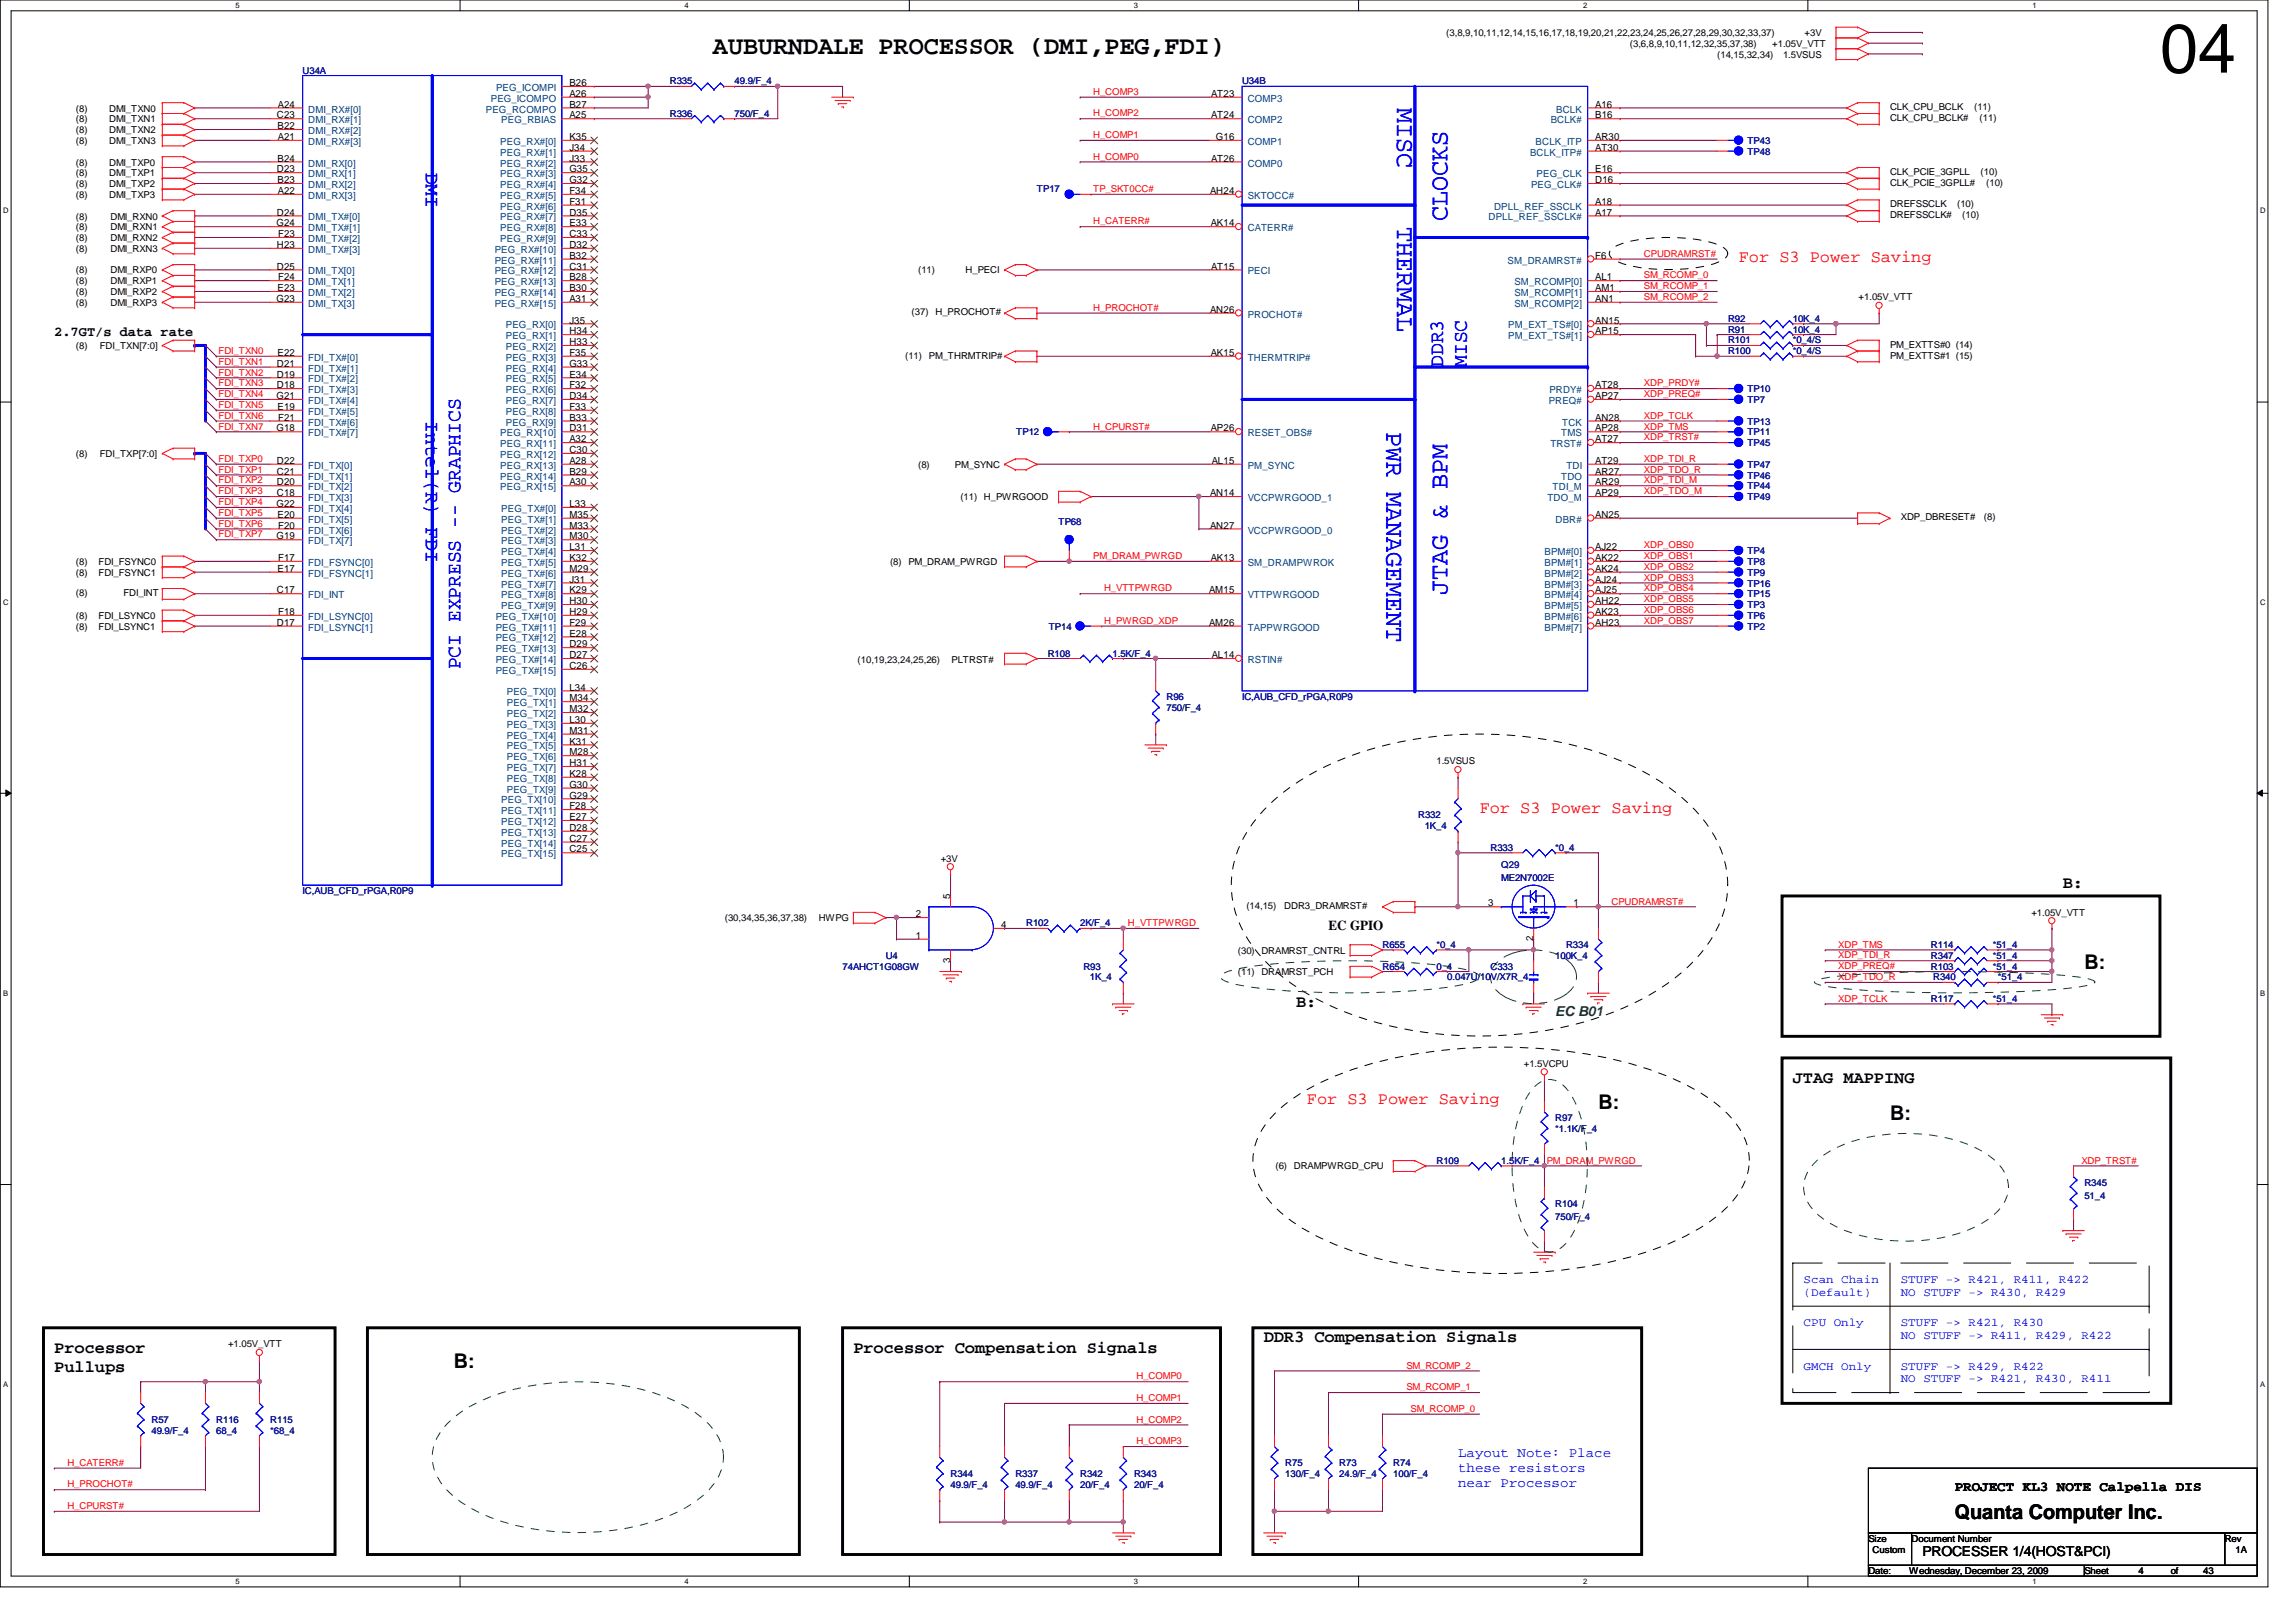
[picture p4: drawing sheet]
<svg xmlns="http://www.w3.org/2000/svg" width="297mm" height="210mm" viewBox="0 0 297 210" stroke-linecap="round" stroke-linejoin="round" font-family="sans-serif">
<defs><g id="words">
<text font-size="8.9" x="279.4" y="9.4">04</text>
<text font-size="3.3" x="92.2" y="6.9">AUBURNDALE PROCESSOR (DMI,PEG,FDI)</text>
<g font-size="3.3" fill="#00f">
<text x="180.8" y="14" transform="rotate(90 180.8 14)">MISC</text>
<text x="180.8" y="29.3" transform="rotate(90 180.8 29.3)">THERMAL</text>
<text x="187.3" y="28.7" transform="rotate(-90 187.3 28.7)">CLOCKS</text>
<text x="179.4" y="55.9" transform="rotate(90 179.4 55.9)">PWR MANAGEMENT</text>
<text x="187.3" y="77" transform="rotate(-90 187.3 77)">JTAG &amp; BPM</text>
</g>
<g font-size="2.6" fill="#00f">
<text x="55.1" y="22.4" transform="rotate(90 55.1 22.4)">DMI</text>
<text x="186.7" y="47.5" transform="rotate(-90 186.7 47.5)">DDR3</text>
<text x="189.8" y="47.5" transform="rotate(-90 189.8 47.5)">MISC</text>
<text x="55.1" y="54.5" transform="rotate(90 55.1 54.5)">Intel(R) FDI</text>
<text x="59.6" y="86.6" transform="rotate(-90 59.6 86.6)">PCI EXPRESS -- GRAPHICS</text>
</g>
<g font-size="2.6">
<text x="269.7" y="125.3">B:</text>
<text x="206.8" y="143.5">B:</text>
<text x="244.5" y="144.9">B:</text>
<text x="58.7" y="177">B:</text>
<text x="252.9" y="196.6">Quanta Computer Inc.</text>
</g>
<g font-size="2.2" fill="#f00">
<text x="225" y="34">For S3 Power Saving</text>
<text x="191.4" y="105.2">For S3 Power Saving</text>
<text x="169.1" y="142.9">For S3 Power Saving</text>
</g>
<g font-size="2.2">
<text x="266.9" y="115">B:</text>
<text x="167.7" y="130.3">B:</text>
<text x="231.9" y="140.1">JTAG MAPPING</text>
<text x="163.5" y="173.7">DDR3 Compensation Signals</text>
<text x="7" y="175">Processor</text>
<text x="7" y="177.5">Pullups</text>
<text x="110.4" y="175">Processor Compensation Signals</text>
</g>
<g font-size="1.8">
<text x="7" y="43.4">2.7GT/s data rate</text>
<text x="171.9" y="120.4">EC GPIO</text>
<text x="252.9" y="192.9">PROJECT KL3 NOTE Calpella DIS</text>
<text x="248.7" y="201.4">PROCESSER 1/4(HOST&amp;PCI)</text>
</g>
<text font-size="1.8" fill="#008000" x="201.2" y="131.5">EC B01</text>
<g font-size="1.8" fill="#00f">
<text x="188.6" y="188.6">Layout Note: Place</text>
<text x="188.6" y="190.5">these resistors</text>
<text x="188.6" y="192.4">near Processor</text>
</g>
<g font-size="1.5" fill="#00f">
<text x="233.3" y="166.1">Scan Chain</text>
<text x="233.3" y="167.7">(Default)</text>
<text x="245.9" y="166.1">STUFF -&gt; R421, R411, R422</text>
<text x="245.9" y="167.7">NO STUFF -&gt; R430, R429</text>
<text x="233.3" y="171.7">CPU Only</text>
<text x="245.9" y="171.7">STUFF -&gt; R421, R430</text>
<text x="245.9" y="173.3">NO STUFF -&gt; R411, R429, R422</text>
<text x="233.3" y="177.2">GMCH Only</text>
<text x="245.9" y="177.2">STUFF -&gt; R429, R422</text>
<text x="245.9" y="178.9">NO STUFF -&gt; R421, R430, R411</text>
</g>
<g font-size="1.3" fill="#004080">
<text x="64.2" y="11.8">PEG_ICOMPI</text>
<text x="39.9" y="14.6">DMI_RX#[0]</text>
<text x="39.9" y="16">DMI_RX#[1]</text>
<text x="39.9" y="17.4">DMI_RX#[2]</text>
<text x="62.9" y="14.6">PEG_RCOMPO</text>
<text x="63.5" y="13.2">PEG_ICOMPO</text>
<text x="64.9" y="16">PEG_RBIAS</text>
<text x="161.4" y="13.2">COMP3</text>
<text x="161.4" y="16">COMP2</text>
<text x="200.6" y="16">BCLK#</text>
<text x="201.3" y="14.6">BCLK</text>
<text x="39.9" y="18.8">DMI_RX#[3]</text>
<text x="39.9" y="21.5">DMI_RX[0]</text>
<text x="39.9" y="22.9">DMI_RX[1]</text>
<text x="64.7" y="18.8">PEG_RX#[0]</text>
<text x="64.7" y="20.2">PEG_RX#[1]</text>
<text x="64.7" y="21.5">PEG_RX#[2]</text>
<text x="64.7" y="22.9">PEG_RX#[3]</text>
<text x="161.4" y="18.8">COMP1</text>
<text x="161.4" y="21.5">COMP0</text>
<text x="197.9" y="20.2">BCLK_ITP#</text>
<text x="198.7" y="18.8">BCLK_ITP</text>
<text x="198.8" y="22.9">PEG_CLK</text>
<text x="39.9" y="24.3">DMI_RX[2]</text>
<text x="39.9" y="25.7">DMI_RX[3]</text>
<text x="39.9" y="28.5">DMI_TX#[0]</text>
<text x="39.9" y="29.9">DMI_TX#[1]</text>
<text x="64.7" y="24.3">PEG_RX#[4]</text>
<text x="64.7" y="25.7">PEG_RX#[5]</text>
<text x="64.7" y="27.1">PEG_RX#[6]</text>
<text x="64.7" y="28.5">PEG_RX#[7]</text>
<text x="64.7" y="29.9">PEG_RX#[8]</text>
<text x="161.4" y="29.9">CATERR#</text>
<text x="161.4" y="25.7">SKTOCC#</text>
<text x="192.6" y="28.5">DPLL_REF_SSCLK#</text>
<text x="193.3" y="27.1">DPLL_REF_SSCLK</text>
<text x="198.1" y="24.3">PEG_CLK#</text>
<text x="39.9" y="31.3">DMI_TX#[2]</text>
<text x="39.9" y="32.7">DMI_TX#[3]</text>
<text x="39.9" y="35.5">DMI_TX[0]</text>
<text x="64" y="32.7">PEG_RX#[10]</text>
<text x="64" y="34.1">PEG_RX#[11]</text>
<text x="64" y="35.5">PEG_RX#[12]</text>
<text x="64.7" y="31.3">PEG_RX#[9]</text>
<text x="161.4" y="35.5">PECI</text>
<text x="195" y="34.1">SM_DRAMRST#</text>
<text x="39.9" y="36.9">DMI_TX[1]</text>
<text x="39.9" y="39.7">DMI_TX[3]</text>
<text x="39.9" y="38.3">DMI_TX[2]</text>
<text x="64" y="36.9">PEG_RX#[13]</text>
<text x="64" y="38.3">PEG_RX#[14]</text>
<text x="64" y="39.7">PEG_RX#[15]</text>
<text x="161.4" y="41.1">PROCHOT#</text>
<text x="195.9" y="38.3">SM_RCOMP[1]</text>
<text x="195.9" y="39.7">SM_RCOMP[2]</text>
<text x="195.9" y="36.9">SM_RCOMP[0]</text>
<text x="39.9" y="46.7">FDI_TX#[0]</text>
<text x="65.4" y="42.5">PEG_RX[0]</text>
<text x="65.4" y="43.9">PEG_RX[1]</text>
<text x="65.4" y="45.3">PEG_RX[2]</text>
<text x="65.4" y="46.7">PEG_RX[3]</text>
<text x="161.4" y="46.7">THERMTRIP#</text>
<text x="195.1" y="42.5">PM_EXT_TS#[0]</text>
<text x="195.1" y="43.9">PM_EXT_TS#[1]</text>
<text x="39.9" y="48.1">FDI_TX#[1]</text>
<text x="39.9" y="49.5">FDI_TX#[2]</text>
<text x="39.9" y="50.9">FDI_TX#[3]</text>
<text x="39.9" y="52.3">FDI_TX#[4]</text>
<text x="39.9" y="53.7">FDI_TX#[5]</text>
<text x="65.4" y="48.1">PEG_RX[4]</text>
<text x="65.4" y="49.5">PEG_RX[5]</text>
<text x="65.4" y="50.9">PEG_RX[6]</text>
<text x="65.4" y="52.3">PEG_RX[7]</text>
<text x="65.4" y="53.7">PEG_RX[8]</text>
<text x="200.4" y="52.3">PREQ#</text>
<text x="200.4" y="50.9">PRDY#</text>
<text x="39.9" y="55.1">FDI_TX#[6]</text>
<text x="39.9" y="56.5">FDI_TX#[7]</text>
<text x="64.7" y="56.5">PEG_RX[10]</text>
<text x="64.7" y="57.9">PEG_RX[11]</text>
<text x="64.7" y="59.3">PEG_RX[12]</text>
<text x="65.4" y="55.1">PEG_RX[9]</text>
<text x="161.4" y="56.5">RESET_OBS#</text>
<text x="200.6" y="57.9">TRST#</text>
<text x="202" y="56.5">TMS</text>
<text x="202.1" y="55.1">TCK</text>
<text x="39.9" y="60.7">FDI_TX[0]</text>
<text x="39.9" y="62.1">FDI_TX[1]</text>
<text x="39.9" y="63.5">FDI_TX[2]</text>
<text x="39.9" y="64.9">FDI_TX[3]</text>
<text x="64.7" y="60.7">PEG_RX[13]</text>
<text x="64.7" y="62.1">PEG_RX[14]</text>
<text x="64.7" y="63.5">PEG_RX[15]</text>
<text x="161.4" y="64.9">VCCPWRGOOD_1</text>
<text x="161.4" y="60.7">PM_SYNC</text>
<text x="200.2" y="64.9">TDO_M</text>
<text x="200.9" y="63.5">TDI_M</text>
<text x="202" y="62.1">TDO</text>
<text x="202.6" y="60.7">TDI</text>
<text x="39.9" y="66.3">FDI_TX[4]</text>
<text x="39.9" y="67.6">FDI_TX[5]</text>
<text x="39.9" y="69">FDI_TX[6]</text>
<text x="39.9" y="70.4">FDI_TX[7]</text>
<text x="64.9" y="66.3">PEG_TX#[0]</text>
<text x="64.9" y="67.6">PEG_TX#[1]</text>
<text x="64.9" y="69">PEG_TX#[2]</text>
<text x="64.9" y="70.4">PEG_TX#[3]</text>
<text x="64.9" y="71.8">PEG_TX#[4]</text>
<text x="161.4" y="69">VCCPWRGOOD_0</text>
<text x="199.8" y="71.8">BPM#[0]</text>
<text x="201.2" y="67.6">DBR#</text>
<text x="39.9" y="73.2">FDI_FSYNC[0]</text>
<text x="39.9" y="74.6">FDI_FSYNC[1]</text>
<text x="39.9" y="77.4">FDI_INT</text>
<text x="64.9" y="73.2">PEG_TX#[5]</text>
<text x="64.9" y="74.6">PEG_TX#[6]</text>
<text x="64.9" y="76">PEG_TX#[7]</text>
<text x="64.9" y="77.4">PEG_TX#[8]</text>
<text x="161.4" y="73.2">SM_DRAMPWROK</text>
<text x="161.4" y="77.4">VTTPWRGOOD</text>
<text x="199.8" y="73.2">BPM#[1]</text>
<text x="199.8" y="74.6">BPM#[2]</text>
<text x="199.8" y="76">BPM#[3]</text>
<text x="199.8" y="77.4">BPM#[4]</text>
<text x="39.9" y="80.2">FDI_LSYNC[0]</text>
<text x="39.9" y="81.6">FDI_LSYNC[1]</text>
<text x="64.1" y="80.2">PEG_TX#[10]</text>
<text x="64.1" y="81.6">PEG_TX#[11]</text>
<text x="64.1" y="83">PEG_TX#[12]</text>
<text x="64.9" y="78.8">PEG_TX#[9]</text>
<text x="161.4" y="81.6">TAPPWRGOOD</text>
<text x="199.8" y="78.8">BPM#[5]</text>
<text x="199.8" y="80.2">BPM#[6]</text>
<text x="199.8" y="81.6">BPM#[7]</text>
<text x="64.1" y="84.4">PEG_TX#[13]</text>
<text x="64.1" y="85.8">PEG_TX#[14]</text>
<text x="64.1" y="87.2">PEG_TX#[15]</text>
<text x="161.4" y="85.8">RSTIN#</text>
<text x="65.6" y="90">PEG_TX[0]</text>
<text x="65.6" y="91.4">PEG_TX[1]</text>
<text x="65.6" y="92.8">PEG_TX[2]</text>
<text x="65.6" y="94.2">PEG_TX[3]</text>
<text x="65.6" y="95.6">PEG_TX[4]</text>
<text x="65.6" y="97">PEG_TX[5]</text>
<text x="65.6" y="98.4">PEG_TX[6]</text>
<text x="65.6" y="99.8">PEG_TX[7]</text>
<text x="65.6" y="101.2">PEG_TX[8]</text>
<text x="64.9" y="104">PEG_TX[10]</text>
<text x="64.9" y="105.4">PEG_TX[11]</text>
<text x="64.9" y="106.8">PEG_TX[12]</text>
<text x="65.6" y="102.6">PEG_TX[9]</text>
<text x="64.9" y="108.2">PEG_TX[13]</text>
<text x="64.9" y="109.6">PEG_TX[14]</text>
<text x="64.9" y="111">PEG_TX[15]</text>
</g>
<g font-size="1.3">
<text x="73.7" y="11.1">B26</text>
<text x="35.8" y="15.3">C23</text>
<text x="35.9" y="16.7">B22</text>
<text x="35.9" y="13.9">A24</text>
<text x="73.7" y="12.5">A26</text>
<text x="73.7" y="15.3">A25</text>
<text x="73.7" y="13.9">B27</text>
<text x="156.7" y="12.5">AT23</text>
<text x="156.7" y="15.3">AT24</text>
<text x="206.4" y="15.3">B16</text>
<text x="206.4" y="13.9">A16</text>
<text x="35.8" y="22.3">D23</text>
<text x="35.9" y="20.9">B24</text>
<text x="35.9" y="23.7">B23</text>
<text x="35.9" y="18.1">A21</text>
<text x="73.7" y="18.1">K35</text>
<text x="73.7" y="19.5">J34</text>
<text x="73.7" y="20.9">J33</text>
<text x="73.7" y="22.3">G35</text>
<text x="73.7" y="23.7">G32</text>
<text x="156.7" y="20.9">AT26</text>
<text x="157.3" y="18.1">G16</text>
<text x="206.4" y="19.5">AT30</text>
<text x="206.4" y="18.1">AR30</text>
<text x="206.4" y="23.7">D16</text>
<text x="206.4" y="22.3">E16</text>
<text x="35.8" y="29.3">G24</text>
<text x="35.8" y="27.9">D24</text>
<text x="35.9" y="25.1">A22</text>
<text x="73.7" y="25.1">F34</text>
<text x="73.7" y="26.5">F31</text>
<text x="73.7" y="27.9">D35</text>
<text x="73.7" y="29.3">E33</text>
<text x="156.5" y="25.1">AH24</text>
<text x="156.6" y="29.3">AK14</text>
<text x="206.4" y="27.9">A17</text>
<text x="206.4" y="26.5">A18</text>
<text x="35.8" y="32.1">H23</text>
<text x="35.8" y="34.9">D25</text>
<text x="36" y="30.7">F23</text>
<text x="73.7" y="30.7">C33</text>
<text x="73.7" y="32.1">D32</text>
<text x="73.7" y="33.5">B32</text>
<text x="73.7" y="34.9">C31</text>
<text x="156.7" y="34.9">AT15</text>
<text x="206.4" y="33.5">F6</text>
<text x="35.8" y="39.1">G23</text>
<text x="35.9" y="37.7">E23</text>
<text x="36" y="36.3">F24</text>
<text x="73.7" y="36.3">B28</text>
<text x="73.7" y="37.7">B30</text>
<text x="73.7" y="39.1">A31</text>
<text x="73.7" y="41.9">J35</text>
<text x="156.5" y="40.5">AN26</text>
<text x="206.4" y="37.7">AM1</text>
<text x="206.4" y="39.1">AN1</text>
<text x="206.4" y="36.3">AL1</text>
<text x="206.4" y="41.9">AN15</text>
<text x="35.8" y="47.5">D21</text>
<text x="35.9" y="46.1">E22</text>
<text x="73.7" y="43.3">H34</text>
<text x="73.7" y="44.7">H33</text>
<text x="73.7" y="46.1">F35</text>
<text x="73.7" y="47.5">G33</text>
<text x="156.6" y="46.1">AK15</text>
<text x="206.4" y="43.3">AP15</text>
<text x="35.8" y="51.6">G21</text>
<text x="35.8" y="48.9">D19</text>
<text x="35.8" y="50.2">D18</text>
<text x="35.9" y="53">E19</text>
<text x="73.7" y="48.9">E34</text>
<text x="73.7" y="50.2">F32</text>
<text x="73.7" y="51.6">D34</text>
<text x="73.7" y="53">F33</text>
<text x="206.4" y="50.2">AT28</text>
<text x="206.4" y="51.6">AP27</text>
<text x="35.8" y="55.8">G18</text>
<text x="36" y="54.4">F21</text>
<text x="73.7" y="54.4">B33</text>
<text x="73.7" y="55.8">D31</text>
<text x="73.7" y="57.2">A32</text>
<text x="73.7" y="58.6">C30</text>
<text x="156.6" y="55.8">AP26</text>
<text x="206.4" y="54.4">AN28</text>
<text x="206.4" y="55.8">AP28</text>
<text x="206.4" y="57.2">AT27</text>
<text x="35.8" y="65.6">G22</text>
<text x="35.8" y="60">D22</text>
<text x="35.8" y="61.4">C21</text>
<text x="35.8" y="62.8">D20</text>
<text x="35.8" y="64.2">C18</text>
<text x="73.7" y="60">A28</text>
<text x="73.7" y="61.4">B29</text>
<text x="73.7" y="62.8">A30</text>
<text x="73.7" y="65.6">L33</text>
<text x="156.5" y="64.2">AN14</text>
<text x="156.8" y="60">AL15</text>
<text x="206.4" y="60">AT29</text>
<text x="206.4" y="61.4">AR27</text>
<text x="206.4" y="62.8">AR29</text>
<text x="206.4" y="64.2">AP29</text>
<text x="35.8" y="69.8">G19</text>
<text x="35.9" y="67">E20</text>
<text x="36" y="68.4">F20</text>
<text x="73.7" y="67">M35</text>
<text x="73.7" y="68.4">M33</text>
<text x="73.7" y="69.8">M30</text>
<text x="73.7" y="71.2">L31</text>
<text x="156.5" y="68.4">AN27</text>
<text x="206.4" y="67">AN25</text>
<text x="206.4" y="71.2">AJ22</text>
<text x="35.8" y="76.8">C17</text>
<text x="35.9" y="74">E17</text>
<text x="36" y="72.6">F17</text>
<text x="73.7" y="72.6">K32</text>
<text x="73.7" y="74">M29</text>
<text x="73.7" y="75.4">J31</text>
<text x="73.7" y="76.8">K29</text>
<text x="156.4" y="76.8">AM15</text>
<text x="156.6" y="72.6">AK13</text>
<text x="206.4" y="72.6">AK22</text>
<text x="206.4" y="74">AK24</text>
<text x="206.4" y="75.4">AJ24</text>
<text x="206.4" y="76.8">AJ25</text>
<text x="35.8" y="81">D17</text>
<text x="36" y="79.6">F18</text>
<text x="73.7" y="78.2">H30</text>
<text x="73.7" y="79.6">H29</text>
<text x="73.7" y="81">F29</text>
<text x="73.7" y="82.4">E28</text>
<text x="73.7" y="83.8">D29</text>
<text x="156.4" y="81">AM26</text>
<text x="206.4" y="78.2">AH22</text>
<text x="206.4" y="79.6">AK23</text>
<text x="206.4" y="81">AH23</text>
<text x="73.7" y="85.2">D27</text>
<text x="73.7" y="86.6">C26</text>
<text x="73.7" y="89.4">L34</text>
<text x="156.8" y="85.2">AL14</text>
<text x="73.7" y="90.8">M34</text>
<text x="73.7" y="92.2">M32</text>
<text x="73.7" y="93.6">L30</text>
<text x="73.7" y="95">M31</text>
<text x="73.7" y="96.4">K31</text>
<text x="73.7" y="97.7">M28</text>
<text x="73.7" y="99.1">H31</text>
<text x="73.7" y="100.5">K28</text>
<text x="73.7" y="101.9">G30</text>
<text x="73.7" y="103.3">G29</text>
<text x="73.7" y="104.7">F28</text>
<text x="73.7" y="106.1">E27</text>
<text x="73.7" y="107.5">D28</text>
<text x="73.7" y="108.9">C27</text>
<text x="73.7" y="110.3">C25</text>
<text x="118.5" y="118.7">2</text>
<text x="122.9" y="116.4" transform="rotate(-90 122.9 116.4)">5</text>
<text x="192.5" y="117.3">3</text>
<text x="203.6" y="117.3">1</text>
<text x="118.5" y="121.5">1</text>
<text x="122.9" y="124.6" transform="rotate(-90 122.9 124.6)">3</text>
<text x="129.5" y="120.1">4</text>
<text x="198.4" y="121.8" transform="rotate(-90 198.4 121.8)">2</text>
</g>
<g font-size="1.2">
<text x="187.1" y="4.7">(3,8,9,10,11,12,14,15,16,17,18,19,20,21,22,23,24,25,26,27,28,29,30,32,33,37)</text>
<text x="233.5" y="4.7">+3V</text>
<text x="210.9" y="6.1">(3,6,8,9,10,11,12,32,35,37,38)</text>
<text x="222.2" y="7.5">(14,15,32,34)</text>
<text x="229.3" y="6.1">+1.05V_VTT</text>
<text x="230.7" y="7.5">1.5VSUS</text>
<text x="9.8" y="14.4">(8)</text>
<text x="9.8" y="15.8">(8)</text>
<text x="9.8" y="17.2">(8)</text>
<text x="14.1" y="14.4">DMI_TXN0</text>
<text x="14.1" y="15.8">DMI_TXN1</text>
<text x="14.1" y="17.2">DMI_TXN2</text>
<text x="244.5" y="15.7">CLK_CPU_BCLK#</text>
<text x="244.5" y="14.3">CLK_CPU_BCLK</text>
<text x="255.4" y="14.3">(11)</text>
<text x="256.1" y="15.7">(11)</text>
<text x="9.8" y="18.6">(8)</text>
<text x="9.8" y="21.4">(8)</text>
<text x="9.8" y="22.8">(8)</text>
<text x="14.1" y="18.6">DMI_TXN3</text>
<text x="14.1" y="21.4">DMI_TXP0</text>
<text x="14.1" y="22.8">DMI_TXP1</text>
<text x="244.5" y="22.6">CLK_PCIE_3GPLL</text>
<text x="256.2" y="22.6">(10)</text>
<text x="9.8" y="28.4">(8)</text>
<text x="9.8" y="29.8">(8)</text>
<text x="9.8" y="24.2">(8)</text>
<text x="9.8" y="25.6">(8)</text>
<text x="14.1" y="24.2">DMI_TXP2</text>
<text x="14.1" y="25.6">DMI_TXP3</text>
<text x="14.3" y="28.4">DMI_RXN0</text>
<text x="14.3" y="29.8">DMI_RXN1</text>
<text x="244.5" y="24">CLK_PCIE_3GPLL#</text>
<text x="244.5" y="26.8">DREFSSCLK</text>
<text x="244.5" y="28.2">DREFSSCLK#</text>
<text x="253.2" y="26.8">(10)</text>
<text x="253.9" y="28.2">(10)</text>
<text x="257" y="24">(10)</text>
<text x="9.8" y="31.2">(8)</text>
<text x="9.8" y="32.6">(8)</text>
<text x="9.8" y="35.4">(8)</text>
<text x="14.3" y="31.2">DMI_RXN2</text>
<text x="14.3" y="32.6">DMI_RXN3</text>
<text x="14.3" y="35.4">DMI_RXP0</text>
<text x="118.8" y="35.4">(11)</text>
<text x="124.9" y="35.4">H_PECI</text>
<text x="9.8" y="36.8">(8)</text>
<text x="9.8" y="38.2">(8)</text>
<text x="9.8" y="39.6">(8)</text>
<text x="14.3" y="36.8">DMI_RXP1</text>
<text x="14.3" y="38.2">DMI_RXP2</text>
<text x="14.3" y="39.6">DMI_RXP3</text>
<text x="117.9" y="40.8">(37)</text>
<text x="121" y="40.8">H_PROCHOT#</text>
<text x="240.5" y="38.9">+1.05V_VTT</text>
<text x="9.8" y="45.2">(8)</text>
<text x="12.9" y="45.2">FDI_TXN[7:0]</text>
<text x="117.1" y="46.4">(11)</text>
<text x="120.2" y="46.4">PM_THRMTRIP#</text>
<text x="244.5" y="45">PM_EXTTS#0 (14)</text>
<text x="244.5" y="46.4">PM_EXTTS#1 (15)</text>
<text x="9.8" y="59.1">(8)</text>
<text x="12.9" y="59.1">FDI_TXP[7:0]</text>
<text x="118.8" y="60.5">(8)</text>
<text x="123.5" y="60.5">PM_SYNC</text>
<text x="124.2" y="64.7">(11) H_PWRGOOD</text>
<text x="245.9" y="67.4">XDP_DBRESET#</text>
<text x="256.7" y="67.4">(8)</text>
<text x="9.8" y="73.1">(8)</text>
<text x="9.8" y="74.5">(8)</text>
<text x="9.8" y="77.1">(8)</text>
<text x="12.7" y="73.1">FDI_FSYNC0</text>
<text x="12.7" y="74.5">FDI_FSYNC1</text>
<text x="16" y="77.1">FDI_INT</text>
<text x="115.1" y="73.1">(8) PM_DRAM_PWRGD</text>
<text x="9.8" y="81.5">(8)</text>
<text x="9.8" y="80.1">(8)</text>
<text x="12.7" y="81.5">FDI_LSYNC1</text>
<text x="12.7" y="80.1">FDI_LSYNC0</text>
<text x="111" y="85.8">(10,19,23,24,25,26)</text>
<text x="123.1" y="85.8">PLTRST#</text>
<text x="185.8" y="98.9">1.5VSUS</text>
<text x="121.7" y="111.5">+3V</text>
<text x="93.8" y="119.2">(30,34,35,36,37,38)</text>
<text x="105.9" y="119.2">HWPG</text>
<text x="161.2" y="117.6">(14,15)</text>
<text x="166.2" y="117.6">DDR3_DRAMRST#</text>
<text x="262.8" y="118.5">+1.05V_VTT</text>
<text x="160.1" y="123.4">(30) DRAMRST_CNTRL</text>
<text x="160.1" y="126.2">(11) DRAMRST_PCH</text>
<text x="197.1" y="138">+1.5VCPU</text>
<text x="165" y="151.3">(6) DRAMPWRGD_CPU</text>
<text x="29.5" y="174.4">+1.05V_VTT</text>
<text x="241.7" y="199.5">Size</text>
<text x="241.7" y="203.7">Date:</text>
<text x="242.3" y="200.9">Custom</text>
<text x="247" y="203.7">Wednesday, December 23, 2009</text>
<text x="247.3" y="199.5">Document Number</text>
<text x="269.7" y="203.7">Sheet</text>
<text x="276.6" y="203.7">4</text>
<text x="280.8" y="203.7">of</text>
<text x="285" y="203.7">43</text>
<text x="287.8" y="199.5">Rev</text>
<text x="289.2" y="200.9">1A</text>
</g>
<g font-size="1.2" fill="#000080">
<text x="39.2" y="9.5">U34A</text>
<text x="86.7" y="10.9">R335</text>
<text x="95" y="10.9">49.9/F_4</text>
<text x="160.7" y="10.9">U34B</text>
<text x="86.7" y="15.1">R336</text>
<text x="95" y="15.1">750/F_4</text>
<text x="226.1" y="20">TP48</text>
<text x="226.1" y="18.6">TP43</text>
<text x="134.2" y="24.9">TP17</text>
<text x="223.6" y="41.7">R92</text>
<text x="231.9" y="41.7">10K_4</text>
<text x="223.6" y="43.1">R91</text>
<text x="223.6" y="44.4">R101</text>
<text x="223.6" y="45.8">R100</text>
<text x="231.9" y="43.1">10K_4</text>
<text x="231.9" y="44.4">*0_4/S</text>
<text x="231.9" y="45.8">*0_4/S</text>
<text x="226.1" y="50.8">TP10</text>
<text x="226.1" y="52.2">TP7</text>
<text x="131.5" y="56.3">TP12</text>
<text x="226.1" y="54.9">TP13</text>
<text x="226.1" y="56.3">TP11</text>
<text x="226.1" y="57.7">TP45</text>
<text x="226.1" y="61.9">TP46</text>
<text x="226.1" y="60.5">TP47</text>
<text x="226.1" y="63.3">TP44</text>
<text x="226.1" y="64.7">TP49</text>
<text x="136.9" y="67.9">TP68</text>
<text x="226.1" y="71.7">TP4</text>
<text x="226.1" y="73.1">TP8</text>
<text x="226.1" y="75.9">TP16</text>
<text x="226.1" y="77.3">TP15</text>
<text x="226.1" y="74.5">TP9</text>
<text x="135.7" y="81.5">TP14</text>
<text x="226.1" y="80.1">TP6</text>
<text x="226.1" y="78.7">TP3</text>
<text x="226.1" y="81.5">TP2</text>
<text x="135.5" y="85">R108</text>
<text x="143.9" y="85">1.5K/F_4</text>
<text x="150.9" y="90.6">R96</text>
<text x="150.9" y="91.9">750/F_4</text>
<text x="160.7" y="90.6">IC,AUB_CFD_rPGA,R0P9</text>
<text x="183.5" y="105.9">R332</text>
<text x="184.3" y="107.3">1K_4</text>
<text x="192.8" y="110.1">R333</text>
<text x="194.2" y="112.4">Q29</text>
<text x="201.2" y="110.1">*0_4</text>
<text x="39.2" y="115.7">IC,AUB_CFD_rPGA,R0P9</text>
<text x="132.8" y="119.9">R102</text>
<text x="139.7" y="119.9">2K/F_4</text>
<text x="194.2" y="114">ME2N7002E</text>
<text x="109" y="125.5">74AHCT1G08GW</text>
<text x="114.6" y="124.1">U4</text>
<text x="140.2" y="125.5">R93</text>
<text x="178.9" y="122.7">R655</text>
<text x="178.9" y="125.5">R654</text>
<text x="185.8" y="122.7">*0_4</text>
<text x="185.8" y="125.5">0_4</text>
<text x="192.8" y="125.5">C333</text>
<text x="201.2" y="124.1">100K_4</text>
<text x="202.6" y="122.7">R334</text>
<text x="249.8" y="122.7">R114</text>
<text x="249.8" y="125.5">R103</text>
<text x="249.8" y="124.1">R347</text>
<text x="257.8" y="122.7">*51_4</text>
<text x="257.8" y="125.5">*51_4</text>
<text x="257.8" y="124.1">*51_4</text>
<text x="141" y="126.9">1K_4</text>
<text x="187.2" y="126.9">0.047U/10V/X7R_4</text>
<text x="249.8" y="129.7">R117</text>
<text x="250.1" y="126.9">R340</text>
<text x="257.8" y="129.7">*51_4</text>
<text x="258.5" y="126.9">*51_4</text>
<text x="201.2" y="145">R97</text>
<text x="201.2" y="146.4">*1.1K/F_4</text>
<text x="185.8" y="150.6">R109</text>
<text x="194.2" y="150.6">1.5K/F_4</text>
<text x="269.7" y="153.4">R345</text>
<text x="269.7" y="155.1">51_4</text>
<text x="201.2" y="156.2">R104</text>
<text x="201.2" y="157.9">750/F_4</text>
<text x="19.6" y="184.1">R57</text>
<text x="19.6" y="185.5">49.9/F_4</text>
<text x="28" y="184.1">R116</text>
<text x="28" y="185.5">68_4</text>
<text x="35" y="184.1">R115</text>
<text x="35" y="185.5">*68_4</text>
<text x="123" y="191.1">R344</text>
<text x="131.4" y="191.1">R337</text>
<text x="139.7" y="191.1">R342</text>
<text x="146.7" y="191.1">R343</text>
<text x="166.3" y="189.7">R75</text>
<text x="166.3" y="191.1">130/F_4</text>
<text x="173.3" y="189.7">R73</text>
<text x="173.3" y="191.1">24.9/F_4</text>
<text x="180.3" y="189.7">R74</text>
<text x="180.3" y="191.1">100/F_4</text>
<text x="123" y="192.5">49.9/F_4</text>
<text x="131.4" y="192.5">49.9/F_4</text>
<text x="139.7" y="192.5">20/F_4</text>
<text x="146.7" y="192.5">20/F_4</text>
</g>
<g font-size="1.2" fill="#f00">
<text x="141.4" y="17.9">H_COMP1</text>
<text x="141.4" y="15.1">H_COMP2</text>
<text x="141.4" y="12.3">H_COMP3</text>
<text x="141.4" y="20.7">H_COMP0</text>
<text x="141.4" y="24.8">TP_SKT0CC#</text>
<text x="141.4" y="29">H_CATERR#</text>
<text x="212.7" y="33.2">CPUDRAMRST#</text>
<text x="141.4" y="40.2">H_PROCHOT#</text>
<text x="212.7" y="38.8">SM_RCOMP_2</text>
<text x="212.7" y="37.4">SM_RCOMP_1</text>
<text x="212.7" y="36">SM_RCOMP_0</text>
<text x="28.3" y="45.8">FDI_TXN0</text>
<text x="28.3" y="47.2">FDI_TXN1</text>
<text x="28.3" y="48.6">FDI_TXN2</text>
<text x="28.3" y="50">FDI_TXN3</text>
<text x="28.3" y="51.4">FDI_TXN4</text>
<text x="28.3" y="52.8">FDI_TXN5</text>
<text x="212.7" y="51.4">XDP_PREQ#</text>
<text x="212.7" y="50">XDP_PRDY#</text>
<text x="28.3" y="54.2">FDI_TXN6</text>
<text x="28.3" y="55.6">FDI_TXN7</text>
<text x="28.3" y="59.8">FDI_TXP0</text>
<text x="141.4" y="55.6">H_CPURST#</text>
<text x="212.7" y="59.8">XDP_TDI_R</text>
<text x="212.7" y="54.2">XDP_TCLK</text>
<text x="212.7" y="55.6">XDP_TMS</text>
<text x="212.7" y="57">XDP_TRST#</text>
<text x="28.3" y="61.2">FDI_TXP1</text>
<text x="28.3" y="62.6">FDI_TXP2</text>
<text x="28.3" y="64">FDI_TXP3</text>
<text x="28.3" y="65.4">FDI_TXP4</text>
<text x="212.7" y="61.2">XDP_TDO_R</text>
<text x="212.7" y="64">XDP_TDO_M</text>
<text x="212.7" y="62.6">XDP_TDI_M</text>
<text x="28.3" y="66.8">FDI_TXP5</text>
<text x="28.3" y="68.2">FDI_TXP6</text>
<text x="28.3" y="69.6">FDI_TXP7</text>
<text x="212.7" y="71">XDP_OBS0</text>
<text x="141.4" y="72.3">PM_DRAM_PWRGD</text>
<text x="142.8" y="76.5">H_VTTPWRGD</text>
<text x="212.7" y="73.7">XDP_OBS2</text>
<text x="212.7" y="75.1">XDP_OBS3</text>
<text x="212.7" y="76.5">XDP_OBS4</text>
<text x="212.7" y="72.3">XDP_OBS1</text>
<text x="212.7" y="77.9">XDP_OBS5</text>
<text x="142.8" y="80.7">H_PWRGD_XDP</text>
<text x="212.7" y="79.3">XDP_OBS6</text>
<text x="212.7" y="80.7">XDP_OBS7</text>
<text x="145.9" y="119.8">H_VTTPWRGD</text>
<text x="208.5" y="117.1">CPUDRAMRST#</text>
<text x="237.8" y="124">XDP_TDI_R</text>
<text x="237.8" y="125.4">XDP_PREQ#</text>
<text x="237.8" y="122.6">XDP_TMS</text>
<text x="237.8" y="129.6">XDP_TCLK</text>
<text x="237.8" y="126.8">XDP_TDO_R</text>
<text x="200.1" y="150.6">PM_DRAM_PWRGD</text>
<text x="269.3" y="150.6">XDP_TRST#</text>
<text x="147" y="178.5">H_COMP0</text>
<text x="181.9" y="179.9">SM_RCOMP_1</text>
<text x="181.9" y="177.1">SM_RCOMP_2</text>
<text x="147" y="184.1">H_COMP2</text>
<text x="147" y="181.3">H_COMP1</text>
<text x="182.5" y="182.7">SM_RCOMP_0</text>
<text x="8.7" y="189.7">H_CATERR#</text>
<text x="147" y="186.9">H_COMP3</text>
<text x="8.7" y="192.5">H_PROCHOT#</text>
<text x="8.7" y="195.3">H_CPURST#</text>
</g>
<g font-size="1">
<text x="30.5" y="1.1">5</text>
<text x="88.6" y="1.1">4</text>
<text x="146.7" y="1.1">3</text>
<text x="204.8" y="1.1">2</text>
<text x="262.9" y="1.1">1</text>
<text x=".4" y="27.6">D</text>
<text x="292.4" y="27.6">D</text>
<text x=".4" y="78.2">C</text>
<text x="292.4" y="78.2">C</text>
<text x=".4" y="128.9">B</text>
<text x="292.4" y="128.9">B</text>
<text x=".4" y="179.5">A</text>
<text x="292.4" y="179.5">A</text>
<text x="30.5" y="205">5</text>
<text x="88.6" y="205">4</text>
<text x="146.7" y="205">3</text>
<text x="204.8" y="205">2</text>
<text x="262.9" y="205">1</text>
</g>
</g></defs>
<path d="M0 0h293.4v205.4h-293.4zM1.4 1.4h290.6v202.6h-290.6z" fill="none" stroke="#000" stroke-width=".13"/>
<g fill="#fff">
<path d="M30.5 .2h.5v1.1h-.5z"/>
<path d="M30.5 204.1h.5v1.1h-.5z"/>
</g>
<path d="M59.5 0v1.4M59.5 204v1.4" fill="none" stroke="#000" stroke-width=".13"/>
<g fill="#fff">
<path d="M88.6 .2h.5v1.1h-.5z"/>
<path d="M88.6 204.1h.5v1.1h-.5z"/>
</g>
<path d="M117.6 0v1.4M117.6 204v1.4" fill="none" stroke="#000" stroke-width=".13"/>
<g fill="#fff">
<path d="M146.7 .2h.5v1.1h-.5z"/>
<path d="M146.7 204.1h.5v1.1h-.5z"/>
</g>
<path d="M175.8 0v1.4M175.8 204v1.4" fill="none" stroke="#000" stroke-width=".13"/>
<g fill="#fff">
<path d="M204.8 .2h.6v1.1h-.6z"/>
<path d="M204.8 204.1h.6v1.1h-.6z"/>
</g>
<path d="M233.9 0v1.4M233.9 204v1.4" fill="none" stroke="#000" stroke-width=".13"/>
<g fill="#fff">
<path d="M262.9 .2h.6v1.1h-.6z"/>
<path d="M262.9 204.1h.6v1.1h-.6z"/>
<path d="M.4 26.7h.7v1.1h-.7z"/>
<path d="M292.4 26.7h.7v1.1h-.7z"/>
<path d="M.4 77.3h.7v1.1h-.7z"/>
<path d="M292.4 77.3h.7v1.1h-.7z"/>
</g>
<path d="M0 52h1.4M292 52h1.4" fill="none" stroke="#000" stroke-width=".13"/>
<g fill="#fff">
<path d="M.4 128h.7v1.1h-.7z"/>
<path d="M292.4 128h.6v1.1h-.6z"/>
</g>
<path d="M0 102.7h1.4M.8 102.2l.6 .5-.6 .3zM292 102.7l.7-.5v.8zM292 102.7h1.4" fill="none" stroke="#000" stroke-width=".13"/>
<path d="M.8 102.2l.6 .5-.6 .3zM292 102.7l.7-.5v.8z" fill="#000"/>
<g fill="#fff">
<path d="M.4 178.6h.7v1.1h-.7z"/>
<path d="M292.4 178.6h.6v1.1h-.6z"/>
</g>
<path d="M0 153.3h1.4M292 153.3h1.4" fill="none" stroke="#000" stroke-width=".13"/>
<g fill="none" stroke="#800040" stroke-width=".13">
<path d="M109 11.2h.1M109 11.2v1.4M209.6 39.1h.1M209.6 37.7h.1M209.6 36.3h.1M209.6 33.5h.1M209.6 39.1h12.6M209.6 37.7h12.6M209.6 36.3h12.6M209.6 33.5h12.6M222.2 43.3h.1M222.2 43.3h4.2"/>
<path d="M222.2 43.3v2.8M233.3 44.7h.1M233.3 46.1h.1M233.3 44.7h5.6M233.3 46.1h5.6"/>
</g>
<circle cx="222.1" cy="46.1" r=".29" fill="#f0f"/>
<circle cx="222.1" cy="46.1" r=".29" fill="none" stroke="#f0f" stroke-width=".13"/>
<path d="M220.8 41.9h.1M220.8 41.9h5.6M220.8 41.9v2.8M222.2 46.1h.1M222.2 46.1h4.2" fill="none" stroke="#800040" stroke-width=".13"/>
<circle cx="220.7" cy="41.9" r=".29" fill="#f0f"/>
<circle cx="220.7" cy="41.9" r=".29" fill="none" stroke="#f0f" stroke-width=".13"/>
<path d="M220.8 44.7h.1M220.8 44.7h5.6M233.3 43.3h.1M233.3 43.3h4.2M237.5 41.9h.1M237.5 41.9h5.6" fill="none" stroke="#800040" stroke-width=".13"/>
<circle cx="237.5" cy="41.9" r=".29" fill="#f0f"/>
<circle cx="237.5" cy="41.9" r=".29" fill="none" stroke="#f0f" stroke-width=".13"/>
<g fill="none" stroke="#800040" stroke-width=".13">
<path d="M139.7 18.2h.1M139.7 15.4h.1M139.7 12.6h.1M139.7 18.2h16.8M139.7 15.4h16.8M139.7 12.6h16.8M134.2 34.9h.1M134.2 34.9h22.3M139.7 21h.1M139.7 29.3h.1M139.7 21h16.8M139.7 29.3h16.8"/>
<path d="M141.1 25.1h.1M141.1 25.1h15.4M209.6 23.7h.1M209.6 23.7h29.3M134.2 40.5h.1M134.2 40.5h22.3M134.2 60.1h.1M134.2 60.1h22.3M138.3 72.6h.1M138.3 72.6h18.2M139.7 76.8h.1M139.7 76.8h16.8"/>
<path d="M155.1 68.5h.1M155.1 64.3h.1M155.1 68.5h1.4M155.1 64.3h1.4M134.2 85.2h.1M134.2 85.2h4.1M149.5 95h.1M149.5 95v1.4"/>
</g>
<circle cx="138.3" cy="72.6" r=".29" fill="#f0f"/>
<circle cx="138.3" cy="72.6" r=".29" fill="none" stroke="#f0f" stroke-width=".13"/>
<path d="M149.5 85.2h.1M149.5 85.2h7" fill="none" stroke="#800040" stroke-width=".13"/>
<circle cx="149.5" cy="85.2" r=".29" fill="#f0f"/>
<circle cx="149.5" cy="85.2" r=".29" fill="none" stroke="#f0f" stroke-width=".13"/>
<path d="M134.2 46.1h.1M134.2 46.1h22.3M209.6 43.3h.1M209.6 43.3h9.8M219.4 43.3h.1M219.4 46.1h.1M219.4 46.1h2.8M219.4 43.3v2.8M233.3 41.9h.1M233.3 41.9h4.2" fill="none" stroke="#800040" stroke-width=".13"/>
<circle cx="237.5" cy="41.9" r=".29" fill="#f0f"/>
<circle cx="237.5" cy="41.9" r=".29" fill="none" stroke="#f0f" stroke-width=".13"/>
<g fill="none" stroke="#800040" stroke-width=".13">
<path d="M138.3 55.9h.1M138.3 55.9h18.2M209.6 51.7h.1M209.6 50.3h.1M209.6 51.7h12.6M209.6 50.3h12.6M237.5 41.9h.1M237.5 41.9v1.4M243.1 40.5h.1M243.1 40.5v1.4M209.6 74h.1M209.6 79.6h.1"/>
<path d="M209.6 61.5h.1M209.6 75.4h.1M209.6 60.1h.1M209.6 71.2h.1M209.6 76.8h.1M209.6 64.3h.1M209.6 72.6h.1M209.6 78.2h.1M209.6 62.9h.1M209.6 74h12.6M209.6 79.6h12.6M209.6 61.5h12.6"/>
<path d="M209.6 75.4h12.6M209.6 60.1h12.6M209.6 71.2h12.6M209.6 76.8h12.6M209.6 64.3h12.6M209.6 72.6h12.6M209.6 78.2h12.6M209.6 62.9h12.6M142.5 81h.1M142.5 81h14M209.6 81h.1M209.6 81h12.6"/>
<path d="M18.2 178.8h.1M18.2 178.8h8.4M26.6 178.8h.1M26.6 178.8v1.4M26.6 192.8h.1M26.6 187.2v5.6"/>
</g>
<circle cx="26.6" cy="178.8" r=".29" fill="#f0f"/>
<circle cx="26.6" cy="178.8" r=".29" fill="none" stroke="#f0f" stroke-width=".13"/>
<path d="M33.6 178.8h.1M33.6 178.8v1.4M7 192.8h.1M7 192.8h19.6M18.2 187.2h.1M18.2 187.2v2.8" fill="none" stroke="#800040" stroke-width=".13"/>
<circle cx="33.5" cy="178.8" r=".29" fill="#f0f"/>
<circle cx="33.5" cy="178.8" r=".29" fill="none" stroke="#f0f" stroke-width=".13"/>
<g fill="none" stroke="#800040" stroke-width=".13">
<path d="M76.9 12.6h.1M76.9 15.4h.1M76.9 15.4h11.1M76.9 12.6h7M83.9 11.2h.1M83.9 11.2h4.1M100.6 11.2h.1M100.6 11.2h8.4M209.6 19.6h.1M209.6 18.2h.1M209.6 15.4h.1M209.6 19.6h12.6"/>
<path d="M209.6 18.2h12.6M209.6 15.4h29.3M209.6 41.9h.1M209.6 41.9h11.2M209.6 67.1h.1M209.6 67.1h30.7M18.2 178.8h.1M18.2 178.8v1.4M7 190h.1M7 195.6h.1M7 190h11.2M33.6 187.2h.1"/>
<path d="M33.6 187.2v8.4h-26.6"/>
</g>
<circle cx="100.6" cy="11.1" r=".29" fill="#f0f"/>
<circle cx="100.6" cy="11.1" r=".29" fill="none" stroke="#f0f" stroke-width=".13"/>
<path d="M76.9 14h.1M83.9 12.6h.1M83.9 12.6v1.4h-7" fill="none" stroke="#800040" stroke-width=".13"/>
<circle cx="83.8" cy="12.5" r=".29" fill="#f0f"/>
<circle cx="83.8" cy="12.5" r=".29" fill="none" stroke="#f0f" stroke-width=".13"/>
<path d="M83.9 11.2h.1M83.9 11.2v1.4" fill="none" stroke="#800040" stroke-width=".13"/>
<circle cx="83.8" cy="11.1" r=".29" fill="#f0f"/>
<circle cx="83.8" cy="11.1" r=".29" fill="none" stroke="#f0f" stroke-width=".13"/>
<path d="M95 15.4h.1M95 11.2h.1M95 11.2h5.6M100.6 11.2h.1M100.6 11.2v4.2h-5.6M121.6 178.8h.1M121.6 178.8h32.1M130 194.2h.1M130 194.2v2.8M138.3 184.4h.1M138.3 184.4h15.4" fill="none" stroke="#800040" stroke-width=".13"/>
<circle cx="129.9" cy="197" r=".29" fill="#f0f"/>
<circle cx="129.9" cy="197" r=".29" fill="none" stroke="#f0f" stroke-width=".13"/>
<path d="M130 181.6h.1M130 181.6h23.7M145.3 187.2h.1M145.3 194.2h.1M145.3 197h.1M145.3 187.2h8.4M145.3 194.2v4.2" fill="none" stroke="#800040" stroke-width=".13"/>
<circle cx="145.3" cy="197" r=".29" fill="#f0f"/>
<circle cx="145.3" cy="197" r=".29" fill="none" stroke="#f0f" stroke-width=".13"/>
<path d="M121.6 178.8h.1M121.6 178.8v8.4M121.6 194.2h.1M121.6 194.2v2.8M138.3 184.4h.1M138.3 184.4v2.8M164.9 195.6h.1M164.9 195.6v2.8M164.9 195.6h7M171.9 180.2h.1M171.9 180.2v5.6M171.9 180.2h19.5" fill="none" stroke="#800040" stroke-width=".13"/>
<circle cx="171.8" cy="195.6" r=".29" fill="#f0f"/>
<circle cx="171.8" cy="195.6" r=".29" fill="none" stroke="#f0f" stroke-width=".13"/>
<circle cx="164.9" cy="195.6" r=".29" fill="#f0f"/>
<circle cx="164.9" cy="195.6" r=".29" fill="none" stroke="#f0f" stroke-width=".13"/>
<g fill="none" stroke="#800040" stroke-width=".13">
<path d="M209.6 14h.1M209.6 14h29.3M209.6 22.4h.1M209.6 22.4h29.3M164.9 177.4h.1M164.9 177.4v8.4M164.9 177.4h26.5M130 187.2h.1M130 181.6v5.6M138.3 194.2h.1M138.3 194.2v2.8M164.9 192.8h.1"/>
<path d="M164.9 192.8v2.8M171.9 192.8h.1M171.9 195.6h.1M171.9 192.8v2.8M178.9 183h.1M178.9 192.8h.1M178.9 183v2.8M178.9 192.8v2.8h-7M178.9 183h12.5"/>
</g>
<circle cx="138.3" cy="197" r=".29" fill="#f0f"/>
<circle cx="138.3" cy="197" r=".29" fill="none" stroke="#f0f" stroke-width=".13"/>
<g fill="none" stroke="#800040" stroke-width=".13">
<path d="M25.2 15.4h.1M25.2 16.8h.1M25.2 18.2h.1M25.2 14h.1M25.2 15.4h9.8M25.2 16.8h9.8M25.2 18.2h9.8M25.2 14h9.8M25.2 21h.1M25.2 34.9h.1M25.2 22.4h.1M25.2 36.3h.1"/>
<path d="M25.2 23.7h.1M25.2 37.7h.1M25.2 29.3h.1M25.2 25.1h.1M25.2 30.7h.1M25.2 32.1h.1M25.2 27.9h.1M25.2 39.1h.1M25.2 21h9.8M25.2 34.9h9.8M25.2 22.4h9.8M25.2 36.3h9.8"/>
<path d="M25.2 23.7h9.8M25.2 37.7h9.8M25.2 29.3h9.8M25.2 25.1h9.8M25.2 30.7h9.8M25.2 32.1h9.8M25.2 27.9h9.8M25.2 39.1h9.8M155.1 64.3h.1M155.1 64.3v4.2M149.5 85.2h.1M149.5 85.2v2.8"/>
<path d="M26.6 178.8h.1M33.6 176h.1M33.6 176v2.8h-7M121.6 197h.1M121.6 197h23.7M130 197h.1M138.3 197h.1"/>
</g>
<circle cx="155.1" cy="64.2" r=".29" fill="#f0f"/>
<circle cx="155.1" cy="64.2" r=".29" fill="none" stroke="#f0f" stroke-width=".13"/>
<path d="M145.3 128.5h.1M145.3 120.1h.1M145.3 128.5v1.4M145.3 120.1h9.8" fill="none" stroke="#800040" stroke-width=".13"/>
<circle cx="145.3" cy="120.1" r=".29" fill="#f0f"/>
<circle cx="145.3" cy="120.1" r=".29" fill="none" stroke="#f0f" stroke-width=".13"/>
<g fill="none" stroke="#800040" stroke-width=".13">
<path d="M76.9 11.2h.1M76.9 11.2h7M209.6 54.5h.1M209.6 55.9h.1M209.6 57.3h.1M209.6 54.5h12.6M209.6 55.9h12.6M209.6 57.3h12.6M141.1 64.3h.1M141.1 64.3h14M145.3 85.2h.1M145.3 85.2h4.2"/>
<path d="M116 118.7h.1M116 118.7h2.8M123 113.2h.1M123 113.2v2.8M116 121.5h.1M116 121.5h2.8M123 124.3h.1M123 124.3v1.4M130 120.1h.1M130 120.1h4.2M145.3 120.1h.1M145.3 120.1v1.4"/>
<path d="M199.8 150.9h.1M199.8 150.9h12.6M199.8 160.7h.1M199.8 160.7v1.4"/>
</g>
<circle cx="199.8" cy="150.8" r=".29" fill="#f0f"/>
<circle cx="199.8" cy="150.8" r=".29" fill="none" stroke="#f0f" stroke-width=".13"/>
<path d="M199.8 139.7h.1M199.8 139.7v2.8M265.5 120.1h.1M265.5 122.9h.1M265.5 120.1v4.2M199.8 150.9h.1M199.8 149.5h.1M199.8 149.5v4.2M268.3 157.9h.1M268.3 150.9h.1M268.3 157.9v1.4M268.3 150.9h8.3" fill="none" stroke="#800040" stroke-width=".13"/>
<circle cx="265.4" cy="122.9" r=".29" fill="#f0f"/>
<circle cx="265.4" cy="122.9" r=".29" fill="none" stroke="#f0f" stroke-width=".13"/>
<path d="M265.5 125.7h.1M265.5 125.7v1.4" fill="none" stroke="#800040" stroke-width=".13"/>
<circle cx="265.4" cy="125.7" r=".29" fill="#f0f"/>
<circle cx="265.4" cy="125.7" r=".29" fill="none" stroke="#f0f" stroke-width=".13"/>
<path d="M236.1 124.3h.1M236.1 124.3h15.4M258.5 122.9h.1M258.5 124.3h.1M258.5 122.9h7M258.5 124.3h7M265.5 131.3h.1M265.5 129.9v1.4" fill="none" stroke="#800040" stroke-width=".13"/>
<circle cx="265.4" cy="124.3" r=".29" fill="#f0f"/>
<circle cx="265.4" cy="124.3" r=".29" fill="none" stroke="#f0f" stroke-width=".13"/>
<g fill="none" stroke="#800040" stroke-width=".13">
<path d="M241.7 5.6h7M241.7 4.2h7M241.7 7h7M248.7 5.6h.1M248.7 4.2h.1M248.7 7h.1M209.6 26.5h.1M209.6 27.9h.1M209.6 26.5h29.3M209.6 27.9h29.3M134.2 72.6h.1M134.2 72.6h4.1"/>
<path d="M236.1 125.7h.1M236.1 129.9h.1M236.1 122.9h.1M236.1 125.7h15.4M236.1 129.9h15.4M236.1 122.9h15.4M258.5 125.7h.1M258.5 129.9h.1M258.5 125.7h7M258.5 129.9h7"/>
</g>
<path d="M26.6 67.1v1.4" fill="none" stroke="#00f" stroke-width=".38"/>
<circle cx="26.6" cy="67.1" r=".19" fill="#00f"/>
<path d="M28 46.1h.1M28 46.1h7" fill="none" stroke="#800040" stroke-width=".13"/>
<path d="M25.2 44.7h1.4" fill="none" stroke="#00f" stroke-width=".38"/>
<circle cx="25.2" cy="44.7" r=".19" fill="#00f"/>
<g fill="none" stroke="#800040" stroke-width=".13">
<path d="M28 47.5h.1M28 48.9h.1M28 50.3h.1M28 51.7h.1M28 53.1h.1M28 54.5h.1M28 55.9h.1M28 47.5h7M28 48.9h7M28 50.3h7M28 51.7h7M28 53.1h7"/>
<path d="M28 54.5h7M28 55.9h7"/>
</g>
<path d="M25.2 58.7h1.4" fill="none" stroke="#00f" stroke-width=".38"/>
<circle cx="25.2" cy="58.7" r=".19" fill="#00f"/>
<g fill="none" stroke="#800040" stroke-width=".13">
<path d="M25.2 72.6h.1M25.2 74h.1M25.2 79.6h.1M25.2 76.8h.1M25.2 72.6h9.8M25.2 74h9.8M25.2 79.6h9.8M25.2 76.8h9.8M28 60.1h.1M28 61.5h.1M28 62.9h.1M28 64.3h.1"/>
<path d="M28 65.7h.1M28 67.1h.1M28 68.5h.1M28 69.8h.1M28 60.1h7M28 61.5h7M28 62.9h7M28 64.3h7M28 65.7h7M28 67.1h7M28 68.5h7M28 69.8h7"/>
<path d="M25.2 81h.1M25.2 81h9.8M116 118.7h.1M116 118.7v2.8"/>
</g>
<circle cx="116" cy="118.7" r=".29" fill="#f0f"/>
<circle cx="116" cy="118.7" r=".29" fill="none" stroke="#f0f" stroke-width=".13"/>
<path d="M114.6 118.7h.1M114.6 118.7h1.4" fill="none" stroke="#800040" stroke-width=".13"/>
<path d="M26.6 48.9v1.4" fill="none" stroke="#00f" stroke-width=".38"/>
<circle cx="26.6" cy="48.9" r=".19" fill="#00f"/>
<path d="M26.6 53.1v1.4" fill="none" stroke="#00f" stroke-width=".38"/>
<circle cx="26.6" cy="53.1" r=".19" fill="#00f"/>
<path d="M26.6 60.1v1.4" fill="none" stroke="#00f" stroke-width=".38"/>
<circle cx="26.6" cy="60.1" r=".19" fill="#00f"/>
<path d="M26.6 64.3v1.4" fill="none" stroke="#00f" stroke-width=".38"/>
<circle cx="26.6" cy="64.3" r=".19" fill="#00f"/>
<path d="M183 117.3h.1M183 117.3h9.8M188.6 109h.1M188.6 117.3h.1M188.6 110.4h.1M188.6 109v1.4M188.6 110.4h7M198.4 128.5h.1M198.4 128.5v1.4M206.8 127.1h.1M206.8 127.1v1.4" fill="none" stroke="#800040" stroke-width=".13"/>
<circle cx="188.6" cy="110.3" r=".29" fill="#f0f"/>
<circle cx="188.6" cy="110.3" r=".29" fill="none" stroke="#f0f" stroke-width=".13"/>
<path d="M188.6 110.4h.1M188.6 110.4v6.9" fill="none" stroke="#800040" stroke-width=".13"/>
<circle cx="188.6" cy="117.3" r=".29" fill="#f0f"/>
<circle cx="188.6" cy="117.3" r=".29" fill="none" stroke="#f0f" stroke-width=".13"/>
<path d="M206.8 117.3h.1M206.8 117.3h12.6" fill="none" stroke="#800040" stroke-width=".13"/>
<circle cx="206.8" cy="117.3" r=".29" fill="#f0f"/>
<circle cx="206.8" cy="117.3" r=".29" fill="none" stroke="#f0f" stroke-width=".13"/>
<g fill="none" stroke="#800040" stroke-width=".13">
<path d="M188.6 100.6h.1M188.6 100.6v1.4M202.6 110.4h.1M202.6 110.4h4.2M204 117.3h.1M204 117.3h2.8M206.8 117.3h.1M206.8 110.4h.1M206.8 110.4v9.7M141.1 120.1h.1M141.1 120.1h4.2M178.9 125.7h.1"/>
<path d="M178.9 125.7h1.4M178.9 122.9h1.4M180.3 122.9h.1M187.2 125.7h.1M187.2 125.7h2.8M187.2 122.9h2.8M190 122.9h.1M198.4 122.9h.1M198.4 122.9v1.4M184.4 150.9h.1M184.4 150.9h4.2M195.6 150.9h.1"/>
<path d="M195.6 150.9h4.2"/>
</g>
<circle cx="190" cy="122.9" r=".29" fill="#f0f"/>
<circle cx="190" cy="122.9" r=".29" fill="none" stroke="#f0f" stroke-width=".13"/>
<path d="M190 122.9h.1M190 122.9v2.8M190 122.9h8.4M198.4 121.5h.1M198.4 122.9h.1M198.4 121.5v1.4" fill="none" stroke="#800040" stroke-width=".13"/>
<circle cx="198.4" cy="122.9" r=".29" fill="#f0f"/>
<circle cx="198.4" cy="122.9" r=".29" fill="none" stroke="#f0f" stroke-width=".13"/>
<path d="M236.1 127.1h.1M236.1 127.1h15.4M258.5 127.1h.1M258.5 127.1h7M265.5 124.3h.1M265.5 124.3v1.4" fill="none" stroke="#800040" stroke-width=".13"/>
<path d="M26.6 46.1v1.4" fill="none" stroke="#00f" stroke-width=".38"/>
<circle cx="26.6" cy="46.1" r=".19" fill="#00f"/>
<path d="M26.6 44.7v1.4" fill="none" stroke="#00f" stroke-width=".38"/>
<circle cx="26.6" cy="44.7" r=".19" fill="#00f"/>
<path d="M26.6 47.5v1.4" fill="none" stroke="#00f" stroke-width=".38"/>
<circle cx="26.6" cy="47.5" r=".19" fill="#00f"/>
<path d="M26.6 50.3v1.4" fill="none" stroke="#00f" stroke-width=".38"/>
<circle cx="26.6" cy="50.3" r=".19" fill="#00f"/>
<path d="M26.6 51.7v1.4" fill="none" stroke="#00f" stroke-width=".38"/>
<circle cx="26.6" cy="51.7" r=".19" fill="#00f"/>
<path d="M26.6 58.7v1.4" fill="none" stroke="#00f" stroke-width=".38"/>
<circle cx="26.6" cy="58.7" r=".19" fill="#00f"/>
<path d="M26.6 62.9v1.4" fill="none" stroke="#00f" stroke-width=".38"/>
<circle cx="26.6" cy="62.9" r=".19" fill="#00f"/>
<path d="M26.6 61.5v1.4" fill="none" stroke="#00f" stroke-width=".38"/>
<circle cx="26.6" cy="61.5" r=".19" fill="#00f"/>
<path d="M26.6 65.7v1.4" fill="none" stroke="#00f" stroke-width=".38"/>
<circle cx="26.6" cy="65.7" r=".19" fill="#00f"/>
<g fill="none" stroke="#f00" stroke-width=".13">
<path d="M21 14.7h.1M21 13.3h.1M21 16.1h.1M21 17.5h.1M21 18.9h.1M21 16.1h2.8M21 14.7h2.8M21 13.3h2.8M21 13.3v5.6M21 17.5h2.8M21 18.9h2.8M23.8 13.3h.1"/>
<path d="M23.8 14.7h.1M23.8 16.1h.1M23.8 17.5h.1M23.8 18.9h.1M23.8 13.3l1.4 .7M23.8 14.7l1.4 .7M23.8 16.1l1.4 .7M23.8 17.5l1.4 .7M25.2 14h.1M25.2 15.4h.1M25.2 16.8h.1M25.2 18.2h.1"/>
<path d="M25.2 14l-1.4 .7M25.2 15.4l-1.4 .7M25.2 16.8l-1.4 .7M25.2 18.2l-1.4 .7M107.6 12.6h2.8M108 13h2M108.5 13.4h.1M108.5 13.4h1.1M108.9 13.8h.2M109.1 13.8h.1M110 13h.1M110.4 12.6h.1"/>
<path d="M237.5 6.3h.1M237.5 4.9h.1M237.5 3.5h.1M237.5 7.7h.1M237.5 4.9h2.8M237.5 6.3h2.8M237.5 3.5v4.2M237.5 3.5h2.8M237.5 7.7h2.8M238.9 15.4h.1M238.9 14h.1M238.9 15.4l1.4 .7"/>
<path d="M238.9 14l1.4 .7M240.3 16.1h.1M240.3 14.7h.1M240.3 13.3h.1M240.3 4.9h.1M240.3 6.3h.1M240.3 3.5h.1M240.3 7.7h.1M240.3 16.1h2.8M240.3 14.7l-1.4 .7M240.3 14.7h2.8M240.3 13.3l-1.4 .7"/>
<path d="M240.3 13.3h2.8M240.3 4.9l1.4 .7M240.3 3.5l1.4 .7M240.3 6.3l1.4 .7M241.7 5.6h.1M241.7 4.2h.1M241.7 7h.1M241.7 5.6l-1.4 .7M241.7 4.2l-1.4 .7M241.7 7l-1.4 .7M243.1 14.7h.1M243.1 16.1h.1"/>
<path d="M243.1 13.3h.1M243.1 13.3v2.8M21 21.7h.1M21 20.3h.1M21 23.1h.1M21 24.5h.1M21 25.9h.1M21 27.9h.1M21 29.3h.1M21 30.7h.1M21 32.1h.1M21 34.9h.1"/>
<path d="M21 36.3h.1M21 37.7h.1M21 39.1h.1M21 24.5h2.8M21 23.1h2.8M21 20.3v5.6M21 20.3h2.8M21 21.7h2.8M21 25.9h2.8M21 27.9l1.4 .8M21 29.3l1.4 .8M21 30.7l1.4 .8"/>
<path d="M21 32.1l1.4 .8M21 34.9l1.4 .7M21 36.3l1.4 .7M21 37.7l1.4 .7M21 39.1l1.4 .7M22.4 27.3h.1M22.4 28.7h.1M22.4 30.1h.1M22.4 31.5h.1M22.4 32.9h.1M22.4 34.2h.1M22.4 35.6h.1"/>
<path d="M22.4 37h.1M22.4 38.4h.1M22.4 39.8h.1M22.4 34.2h2.8M22.4 35.6h2.8M22.4 27.3l-1.4 .6M22.4 27.3h2.8M22.4 28.7h2.8M22.4 28.7l-1.4 .6M22.4 30.1h2.8M22.4 30.1l-1.4 .6M22.4 31.5h2.8"/>
<path d="M22.4 31.5l-1.4 .6M22.4 32.9h2.8M22.4 34.2l-1.4 .7M22.4 35.6l-1.4 .7M22.4 37h2.8M22.4 37l-1.4 .7M22.4 38.4h2.8M22.4 38.4l-1.4 .7M22.4 39.8h2.8M23.8 20.3h.1M23.8 21.7h.1M23.8 23.1h.1"/>
<path d="M23.8 24.5h.1M23.8 25.9h.1M23.8 20.3l1.4 .7M23.8 21.7l1.4 .7M23.8 23.1l1.4 .6M23.8 24.5l1.4 .6M25.2 21h.1M25.2 22.4h.1M25.2 23.7h.1M25.2 25.1h.1M25.2 27.3h.1M25.2 28.7h.1"/>
<path d="M25.2 30.1h.1M25.2 31.5h.1M25.2 32.9h.1M25.2 34.2h.1M25.2 35.6h.1M25.2 37h.1M25.2 38.4h.1M25.2 39.8h.1M25.2 21l-1.4 .7M25.2 22.4l-1.4 .7M25.2 23.7l-1.4 .8M25.2 25.1l-1.4 .8"/>
<path d="M25.2 27.3v5.6M25.2 34.2v5.6M130 34.9h.1M130 34.9l1.4 .7M131.4 34.2h.1M131.4 35.6h.1M131.4 39.8h.1M131.4 34.2l-1.4 .7M131.4 34.2h1.4M131.4 35.6h1.4M131.4 39.8h2.8M131.4 39.8l-1.4 .7"/>
<path d="M132.8 34.2h.1M132.8 35.6h.1M132.8 34.2l1.4 .7M134.2 34.9h.1M134.2 39.8h.1M134.2 34.9l-1.4 .7M134.2 39.8v1.4M238.9 23.7h.1M238.9 22.4h.1M238.9 26.5h.1M238.9 27.9h.1M238.9 23.7l1.4 .8"/>
<path d="M238.9 22.4l1.4 .7M238.9 26.5l1.4 .8M238.9 27.9l1.4 .8M240.3 24.5h.1M240.3 23.1h.1M240.3 21.7h.1M240.3 27.3h.1M240.3 25.9h.1M240.3 28.7h.1M240.3 24.5h2.8M240.3 23.1l-1.4 .6M240.3 23.1h2.8"/>
<path d="M240.3 21.7h2.8M240.3 25.9h2.8M240.3 27.3h2.8M240.3 28.7h2.8M240.3 21.7l-1.4 .7M240.3 25.9l-1.4 .6M240.3 27.3l-1.4 .6M243.1 23.1h.1M243.1 24.5h.1M243.1 21.7h.1M243.1 25.9h.1M243.1 27.3h.1"/>
<path d="M243.1 28.7h.1M243.1 21.7v2.8M243.1 25.9v2.8M243.1 40v.5M21 44.7h.1M21 58.7h.1M21 44.7l1.4 .7M21 58.7l1.4 .7M22.4 44h.1M22.4 45.4h.1M22.4 58h.1M22.4 59.4h.1"/>
<path d="M22.4 45.4h2.8M22.4 44h2.8M22.4 59.4h2.8M22.4 44l-1.4 .7M22.4 58l-1.4 .7M22.4 58h2.8M25.2 44h.1M25.2 45.4h.1M25.2 58h.1M25.2 59.4h.1M25.2 44v1.4M25.2 58v1.4"/>
<path d="M130 46.1h.1M130 40.5h.1M130 46.1l1.4 .7M130 40.5l1.4 .7M131.4 59.4h.1M131.4 45.4h.1M131.4 46.8h.1M131.4 41.2h.1M131.4 45.4h2.8M131.4 46.8h2.8M131.4 59.4l-1.4 .7M131.4 59.4h1.4"/>
<path d="M131.4 45.4l-1.4 .7M131.4 41.2h2.8M132.8 59.4h.1M132.8 59.4l1.4 .7M134.2 45.4h.1M134.2 46.8h.1M134.2 41.2h.1M134.2 45.4v1.4M238.9 44.7h.1M238.9 46.1h.1M238.9 44.7l1.4 .7M238.9 46.1l1.4 .7"/>
<path d="M240.3 45.4h.1M240.3 44h.1M240.3 46.8h.1M240.3 45.4h2.8M240.3 44l-1.4 .7M240.3 44h2.8M240.3 46.8h2.8M240.3 45.4l-1.4 .7M243.1 44h.1M243.1 45.4h.1M243.1 46.8h.1M243.1 40.5h.1"/>
<path d="M243.1 44v2.8M21 73.4h.1M21 72h.1M21 74.8h.1M21 79h.1M21 77.6h.1M21 76.2h.1M21 72h2.8M21 73.4h2.8M21 72v2.8M21 76.2v1.4M21 79v2.7"/>
<path d="M21 74.8h2.8M21 79h2.8M21 76.2h2.8M21 77.6h2.8M23.8 72h.1M23.8 73.4h.1M23.8 74.8h.1M23.8 79h.1M23.8 76.2h.1M23.8 77.6h.1M23.8 72l1.4 .6M23.8 73.4l1.4 .6"/>
<path d="M23.8 79l1.4 .6M23.8 76.2l1.4 .6M25.2 72.6h.1M25.2 74h.1M25.2 79.6h.1M25.2 76.8h.1M25.2 72.6l-1.4 .8M25.2 74l-1.4 .8M25.2 79.6l-1.4 .7M25.2 76.8l-1.4 .8M130 60.1h.1M130 73.4h.1"/>
<path d="M130 72h.1M130 60.1l1.4 .7M130 72h2.8M130 73.4h2.8M130 72v1.4M131.4 60.8h.1M131.4 60.8h1.4M132.8 60.8h.1M132.8 72h.1M132.8 73.4h.1M132.8 72l1.4 .6M134.2 60.1h.1"/>
<path d="M134.2 72.6h.1M134.2 60.1l-1.4 .7M134.2 72.6l-1.4 .8M136.9 65h.1M136.9 63.6h.1M136.9 63.6h2.8M136.9 65h2.8M136.9 63.6v1.4M139.7 63.6h.1M139.7 65h.1M139.7 63.6l1.4 .7M141.1 64.3h.1"/>
<path d="M141.1 64.3l-1.4 .7M240.3 67.8h.1M240.3 66.4h.1M240.3 67.8h2.8M240.3 66.4v1.4M240.3 66.4h2.8M243.1 67.8h.1M243.1 66.4h.1M243.1 66.4l1.4 .7M244.5 67.1h.1M244.5 67.1l-1.4 .7M21 81.7h.1"/>
<path d="M21 80.3h.1M21 80.3h2.8M21 81.7h2.8M23.8 80.3h.1M23.8 81.7h.1M23.8 80.3l1.4 .7M25.2 81h.1M25.2 81l-1.4 .7M130 85.9h.1M130 84.5h.1M130 84.5v1.4M130 84.5h2.8"/>
<path d="M130 85.9h2.8M132.8 84.5h.1M132.8 85.9h.1M132.8 84.5l1.4 .7M134.2 85.2h.1M134.2 85.2l-1.4 .7M148.1 96.4h2.8M148.5 96.8h2M149 97.2h.1M149 97.2h1.1M149.4 97.7h.2M149.6 97.7h.1"/>
<path d="M150.5 96.8h.1M150.9 96.4h.1M110.4 119.5h.1M110.4 118.1h.1M110.4 118.1h2.8M110.4 119.5h2.8M110.4 118.1v1.4M113.2 118.1h.1M113.2 119.5h.1M113.2 118.1l1.4 .6M114.6 118.7h.1M114.6 118.7l-1.4 .8"/>
<path d="M123 113.2h.1M123 112.6v.6M178.9 117.3h.1M178.9 117.3l1.4 .8M180.3 118.1h.1M180.3 116.7h.1M180.3 118.1h2.7M180.3 116.7h2.7M180.3 116.7l-1.4 .6M183 118.1h.1M183 116.7h.1M183 116.7v1.4"/>
<path d="M188.6 100.6h.1M188.6 100v.6M265.5 119.6v.5M121.6 125.7h2.8M122 126.2h1.9M122.4 126.6h.1M122.4 126.6h1.1M122.8 127h.3M123.1 127h.1M123.9 126.2h.1M124.4 125.7h.1M143.9 129.9h.1"/>
<path d="M143.9 129.9h2.8M144.4 130.3h.1M144.4 130.3h1.9M144.8 130.8h1.1M145.2 131.2h.1M145.2 131.2h.3M145.9 130.8h.1M174.7 123.7h.1M174.7 122.3h.1M174.7 126.4h.1M174.7 125.1h.1M174.7 122.3h2.8"/>
<path d="M174.7 123.7h2.8M174.7 122.3v1.4M174.7 125.1v1.3M174.7 125.1h2.8M174.7 126.4h2.8M177.5 122.3h.1M177.5 123.7h.1M177.5 125.1h.1M177.5 126.4h.1M177.5 122.3l1.4 .6M177.5 125.1l1.4 .6M178.9 122.9h.1"/>
<path d="M178.9 125.7h.1M178.9 122.9l-1.4 .8M178.9 125.7l-1.4 .7M197 129.9h.1M197 129.9h2.8M197.4 130.3h.1M197.4 130.3h2M197.9 130.8h1.1M198.3 131.2h.1M198.3 131.2h.2M199 130.8h.1M199.8 139.7h.1"/>
<path d="M199.8 139.1v.6M205.4 128.5h.1M205.4 128.5h2.8M205.8 128.9h.1M205.8 128.9h2M206.2 129.4h1.1M206.7 129.8h.1M206.7 129.8h.2M207.3 129.4h.1M264.1 131.3h2.8M264.5 131.7h1.9M264.9 132.2h.1"/>
<path d="M264.9 132.2h1.1M265.3 132.6h.3M265.5 120.1h.1M265.6 132.6h.1M266.4 131.7h.1M266.9 131.3h.1M180.3 151.6h.1M180.3 150.2h.1M180.3 150.2h2.7M180.3 151.6h2.7M180.3 150.2v1.4M183 150.2h.1"/>
<path d="M183 151.6h.1M183 150.2l1.4 .7M184.4 150.9h.1M184.4 150.9l-1.4 .7M266.9 159.3h.1M266.9 159.3h2.8M267.3 159.7h.1M267.3 159.7h1.9M33.6 176h.1M33.6 175.5v.5M198.4 162.1h2.8M198.8 162.5h2"/>
<path d="M199.3 162.9h.1M199.3 162.9h1.1M199.7 163.3h.2M199.9 163.3h.1M200.8 162.5h.1M201.2 162.1h.1M267.7 160.1h1.1M268.1 160.5h.1M268.1 160.5h.3M268.8 160.1h.1M143.9 198.4h2.8M144.4 198.8h1.9"/>
<path d="M144.8 199.2h.1M144.8 199.2h1.1M145.2 199.6h.3M145.5 199.6h.1M146.3 198.8h.1M146.7 198.4h.1M163.5 198.4h2.8M163.9 198.8h2M164.3 199.2h.1M164.3 199.2h1.1M164.8 199.6h.2M165 199.6h.1"/>
<path d="M165.9 198.8h.1M166.3 198.4h.1"/>
<circle cx="243.1" cy="39.5" r=".4"/>
<circle cx="188.6" cy="99.6" r=".4"/>
<circle cx="123" cy="112.2" r=".4"/>
<circle cx="265.4" cy="119.1" r=".4"/>
<circle cx="199.8" cy="138.7" r=".4"/>
<circle cx="33.5" cy="175" r=".4"/>
</g>
<g fill="none" stroke="#800040" stroke-width=".13">
<path d="M26.6 44.7h.1M26.6 46.1h.1M26.6 47.5h.1M26.6 48.9h.1M26.6 54.5h.1M26.6 53.1h.1M26.6 51.7h.1M26.6 50.3h.1M26.6 58.7h.1M26.6 44.7l1.4 1.4M26.6 46.1l1.4 1.4M26.6 47.5l1.4 1.4"/>
<path d="M26.6 48.9l1.4 1.4M26.6 54.5l1.4 1.4M26.6 53.1l1.4 1.4M26.6 51.7l1.4 1.4M26.6 50.3l1.4 1.4M26.6 58.7l1.4 1.4M26.6 60.1h.1M26.6 61.5h.1M26.6 62.9h.1M26.6 68.5h.1M26.6 67.1h.1M26.6 65.7h.1"/>
<path d="M26.6 64.3h.1M26.6 60.1l1.4 1.4M26.6 61.5l1.4 1.4M26.6 62.9l1.4 1.4M26.6 68.5l1.4 1.3M26.6 67.1l1.4 1.4M26.6 65.7l1.4 1.4M26.6 64.3l1.4 1.4"/>
</g>
<path d="M231.9 174.6h46.1M231.9 169h46.1M244.5 163.4v16.8M278 174.6h.1M278 169h.1M241.7 190h50.3v8.4h-50.3zM241.7 198.4h5.6v4.2h-5.6zM244.5 180.2h.1M247.3 198.4h40.5v4.2h-40.5zM287.8 198.4h4.2v4.2h-4.2zM241.7 202.6h28v1.4h-28zM269.7 202.6h22.3v1.4h-22.3z" fill="none" stroke="#000" stroke-width=".13"/>
<path d="M230.5 116h48.9v18.1h-48.9zM230.5 136.9h50.3v44.7h-50.3zM5.6 171.8h37.7v29.4h-37.7zM47.5 171.8h55.9v29.4h-55.9zM109 171.8h48.9v29.4h-48.9zM162.1 171.8h50.3v29.4h-50.3z" fill="none" stroke="#000" stroke-width=".38"/>
<path d="M231.9 163.4h46.1v16.8h-46.1z" fill="none" stroke="#000" stroke-width=".13" stroke-dasharray="6.1 2"/>
<path d="M208.3 32.4a4.6 4.6 0 0 1 2.6-1.2 24.3 24.3 0 0 1 10.8 .3l1.3 .6 .4 .3 .1 .4-.1 .4a4.6 4.6 0 0 1-2.6 1.2 24.3 24.3 0 0 1-10.8-.3l-1.3-.6-.4-.3-.1-.4zM163.7 104.7a31.2 31.2 0 0 1 13.6-7.7 50.4 50.4 0 0 1 32.3 1.4 25.5 25.5 0 0 1 11.6 8.8 12.6 12.6 0 0 1 0 14.6 25.5 25.5 0 0 1-11.6 8.8 49.8 49.8 0 0 1-36.4 0 25.5 25.5 0 0 1-11.6-8.8 12.7 12.7 0 0 1 0-14.6l1-1.3zM164.6 144.4a23.4 23.4 0 0 1 8.7-5.4 61.3 61.3 0 0 1 26.1-3.3 52.5 52.5 0 0 1 17.5 4.1 19.5 19.5 0 0 1 7.8 5.7 7.4 7.4 0 0 1 0 9.3 19.6 19.6 0 0 1-7.8 5.7 56.4 56.4 0 0 1-22.7 4.3 56.3 56.3 0 0 1-22.7-4.3 19.5 19.5 0 0 1-7.8-5.7 7.4 7.4 0 0 1 0-9.3z" fill="none" stroke="#000" stroke-width=".13" stroke-dasharray="1 1 1 1 1 1 1 1"/>
<path d="M158 126.1a6.7 6.7 0 0 1 2.9-.9 106.4 106.4 0 0 1 27.5 0 6.7 6.7 0 0 1 2.9 .9l.1 .3-.1 .3a6.7 6.7 0 0 1-2.9 .9 106.4 106.4 0 0 1-27.5 0 6.7 6.7 0 0 1-2.9-.9l-.1-.3zM234.9 126.9a17.8 17.8 0 0 1 5.1-.8 195.7 195.7 0 0 1 28.2 .3 8.7 8.7 0 0 1 2.7 .5l.1 .2-.1 .1a17.9 17.9 0 0 1-5.2 .9 186.2 186.2 0 0 1-28.2-.3 8.6 8.6 0 0 1-2.6-.6l-.2-.1zM198.6 140.6a2.49 2.49 0 0 1 3.8 0 11.4 11.4 0 0 1 2.6 5.9 22.8 22.8 0 0 1-1.1 12.2 5.6 5.6 0 0 1-2.8 3.2 2.52 2.52 0 0 1-2.5-.8 11.4 11.4 0 0 1-2.6-5.9 23 23 0 0 1 1-12.2l1-1.8zM234.9 150.4a13.9 13.9 0 0 1 6.9-3.2 23.3 23.3 0 0 1 13.6 1.2 8.5 8.5 0 0 1 4 3.5 4.2 4.2 0 0 1-1.1 5 14 14 0 0 1-6.9 3.2 23.1 23.1 0 0 1-13.6-1.3 8.5 8.5 0 0 1-4.1-3.5 4.2 4.2 0 0 1 1.2-4.9zM58.2 183.9a21 21 0 0 1 11-4.6 33.3 33.3 0 0 1 17.5 1.7 12.7 12.7 0 0 1 6 4.7 5.5 5.5 0 0 1-.6 6.6 15.4 15.4 0 0 1-6.8 4.4 33.5 33.5 0 0 1-22.5-.6 12.7 12.7 0 0 1-6-4.6 5.5 5.5 0 0 1 .6-6.7z" fill="none" stroke="#008000" stroke-width=".13" stroke-dasharray="1 1 1 1 1 1 1 1"/>
<path d="M193.6 124.6a7.6 7.6 0 0 1 7.6-1.2 3.6 3.6 0 0 1 2.8 3 3.6 3.6 0 0 1-2.8 3 8 8 0 0 1-7.1-.8 2.55 2.55 0 0 1-.5-4z" fill="none" stroke="#008000" stroke-width=".13" stroke-dasharray="3 1 1 1 1 1"/>
<circle cx="224.9" cy="19.5" r=".54" fill="#00f"/>
<g fill="none" stroke="#00f" stroke-width=".13">
<path d="M223.6 19.6h.8M224.4 19.6h.1"/>
<circle cx="224.9" cy="19.5" r=".54"/>
</g>
<circle cx="224.9" cy="19.5" r=".54" fill="#00f"/>
<g fill="none" stroke="#00f" stroke-width=".13">
<path d="M223.6 19.6h.8M224.4 19.6h.1M228.2 42.9h.1M228.2 42.9l-.5 .4M228.2 42.9l.8 .8M229 43.7h.1M229.9 42.9h.1M229.9 42.9l-.9 .8M229.9 42.9l.8 .8M230.7 43.7h.1M231.5 42.9h.1M231.5 42.9l-.8 .8"/>
<path d="M231.5 42.9l.4 .4M231.9 43.3h.1"/>
<circle cx="224.9" cy="19.5" r=".54"/>
</g>
<path d="M222.2 19.6h1.4M226.4 43.3h1.3M231.9 43.3h1.4" fill="none" stroke="#f00" stroke-width=".13"/>
<circle cx="138.3" cy="25.1" r=".54" fill="#00f"/>
<g fill="none" stroke="#00f" stroke-width=".13">
<path d="M138.9 25.1h.1M138.9 25.1h.8"/>
<circle cx="138.3" cy="25.1" r=".54"/>
</g>
<circle cx="138.3" cy="25.1" r=".54" fill="#00f"/>
<g fill="none" stroke="#00f" stroke-width=".13">
<path d="M138.9 25.1h.1M138.9 25.1h.8"/>
<circle cx="138.3" cy="25.1" r=".54"/>
</g>
<path d="M139.7 25.1h1.4" fill="none" stroke="#f00" stroke-width=".13"/>
<circle cx="138.3" cy="69.8" r=".54" fill="#00f"/>
<g fill="none" stroke="#00f" stroke-width=".13">
<path d="M138.3 70.4h.1M138.3 70.4v.8"/>
<circle cx="138.3" cy="69.8" r=".54"/>
</g>
<circle cx="138.3" cy="69.8" r=".54" fill="#00f"/>
<g fill="none" stroke="#00f" stroke-width=".13">
<path d="M138.3 70.4h.1M138.3 70.4v.8M140.2 84.8h.1M140.2 84.8l-.5 .4M140.2 84.8l.8 .8M141 85.6h.1M141.9 84.8h.1M141.9 84.8l-.9 .8M141.9 84.8l.8 .8M142.7 85.6h.1M143.5 84.8h.1M143.5 84.8l-.8 .8"/>
<path d="M143.5 84.8l.4 .4M143.9 85.2h.1M252.9 122.9h.1M253.3 122.5h.1M253.3 122.5l.9 .9M253.3 122.5l-.4 .4M254.2 123.4h.1M255 122.5h.1M255 122.5l.8 .9M255 122.5l-.8 .9M255.8 123.4h.1M256.7 122.5h.1"/>
<path d="M256.7 122.5l.4 .4M256.7 122.5l-.9 .9M199.4 158.8h.1M199.4 157.2h.1M199.4 155.5h.1M199.4 158.8l.4 .5M199.4 157.2l.8 .8M199.4 155.5l.8 .8M199.8 155.1h.1M199.8 155.1l-.4 .4M200.2 158h.1M200.2 156.3h.1"/>
<path d="M200.2 158l-.8 .8M200.2 156.3l-.8 .9M267.8 155.2h.1M267.8 153.5h.1M267.8 155.2l.9 .8M267.8 153.5l.9 .9M268.3 152.3h.1M268.3 152.3l.4 .4M268.7 156h.1M268.7 154.4h.1M268.7 152.7h.1M268.7 156l-.4 .5"/>
<path d="M268.7 154.4l-.9 .8M268.7 152.7l-.9 .8M26.2 182.9h.1M26.2 184.5h.1M26.2 182.9l.8 .8M26.2 184.5l.8 .9M26.6 185.8h.1M26.6 181.6l.4 .4M27 182h.1M27 183.7h.1M27 185.4h.1M27 182l-.8 .9"/>
<path d="M27 183.7l-.8 .8M27 185.4l-.4 .4M121.2 189.9h.1M121.2 191.5h.1M121.2 189.9l.8 .8M121.2 191.5l.8 .9M121.6 192.8h.1M121.6 188.6l.4 .4M122 189h.1M122 190.7h.1M122 192.4h.1M122 189l-.8 .9"/>
<path d="M122 190.7l-.8 .8M122 192.4l-.4 .4"/>
<circle cx="138.3" cy="69.8" r=".54"/>
</g>
<g fill="none" stroke="#f00" stroke-width=".13">
<path d="M138.3 71.2v1.4M138.3 85.2h1.4M143.9 85.2h1.4M251.5 122.9h1.4M257.1 122.9h1.4M199.8 153.7v1.4M199.8 159.3v1.4M268.3 150.9v1.4M268.3 156.5v1.4M26.6 180.2v1.4M26.6 185.8v1.4M121.6 187.2v1.4"/>
<path d="M121.6 192.8v1.4"/>
</g>
<circle cx="139.7" cy="81" r=".54" fill="#00f"/>
<g fill="none" stroke="#00f" stroke-width=".13">
<path d="M140.3 81h.1M140.3 81h.8"/>
<circle cx="139.7" cy="81" r=".54"/>
</g>
<circle cx="139.7" cy="81" r=".54" fill="#00f"/>
<g fill="none" stroke="#00f" stroke-width=".13">
<path d="M39.2 9.8h33.5v104.8h-33.5zM140.3 81h.1M140.3 81h.8M17.8 182.9h.1M17.8 184.5h.1M17.8 182.9l.8 .8M17.8 184.5l.8 .9M18.2 185.8h.1M18.2 181.6l.4 .4M18.6 182h.1M18.6 183.7h.1M18.6 185.4h.1"/>
<path d="M18.6 182l-.8 .9M18.6 183.7l-.8 .8M18.6 185.4l-.4 .4M171.4 188.5h.1M171.4 190.1h.1M171.4 188.5l.9 .8M171.4 190.1l.9 .9M171.9 191.4h.1M171.9 187.2l.4 .4M172.3 187.6h.1M172.3 189.3h.1M172.3 191h.1"/>
<path d="M172.3 187.6l-.9 .9M172.3 189.3l-.9 .8M172.3 191l-.4 .4"/>
<circle cx="139.7" cy="81" r=".54"/>
</g>
<path d="M141.1 81h1.4M18.2 180.2v1.4M18.2 185.8v1.4M171.9 185.8v1.4M171.9 191.4v1.4" fill="none" stroke="#f00" stroke-width=".13"/>
<path d="M55.9 9.8v104.8" fill="none" stroke="#00f" stroke-width=".38"/>
<circle cx="55.9" cy="114.6" r=".19" fill="#00f"/>
<path d="M39.2 43.3h16.7" fill="none" stroke="#00f" stroke-width=".38"/>
<circle cx="55.9" cy="43.3" r=".19" fill="#00f"/>
<path d="M39.2 85.2h16.7" fill="none" stroke="#00f" stroke-width=".38"/>
<circle cx="55.9" cy="85.2" r=".19" fill="#00f"/>
<path d="M39.2 9.8h33.5v104.8h-33.5z" fill="none" stroke="#00f" stroke-width=".13"/>
<path d="M55.9 9.8v104.8" fill="none" stroke="#00f" stroke-width=".38"/>
<circle cx="55.9" cy="114.6" r=".19" fill="#00f"/>
<path d="M39.2 43.3h16.7" fill="none" stroke="#00f" stroke-width=".38"/>
<circle cx="55.9" cy="43.3" r=".19" fill="#00f"/>
<path d="M39.2 85.2h16.7" fill="none" stroke="#00f" stroke-width=".38"/>
<circle cx="55.9" cy="85.2" r=".19" fill="#00f"/>
<g fill="none" stroke="#f00" stroke-width=".13">
<path d="M35 14h4.2M35 15.4h4.2M35 16.8h4.2M35 18.2h4.2M72.7 14h4.2M72.7 15.4h4.2M72.7 18.2h4.2M72.7 11.2h4.2M72.7 12.6h4.2M72.7 19.6h4.2M35 21h4.2M35 22.4h4.2"/>
<path d="M35 23.7h4.2M35 25.1h4.2M35 27.9h4.2M35 29.3h4.2M35 30.7h4.2M35 32.1h4.2M35 34.9h4.2M35 36.3h4.2M35 39.1h4.2M35 37.7h4.2M72.7 21h4.2M72.7 22.4h4.2"/>
<path d="M72.7 23.7h4.2M72.7 25.1h4.2M72.7 27.9h4.2M72.7 29.3h4.2M72.7 30.7h4.2M72.7 32.1h4.2M72.7 34.9h4.2M72.7 36.3h4.2M72.7 39.1h4.2M72.7 37.7h4.2M72.7 26.5h4.2M72.7 33.5h4.2"/>
<path d="M35 46.1h4.2M35 47.5h4.2M35 48.9h4.2M35 50.3h4.2M35 51.7h4.2M35 53.1h4.2M35 54.5h4.2M35 55.9h4.2M72.7 46.1h4.2M72.7 47.5h4.2M72.7 48.9h4.2M72.7 50.3h4.2"/>
<path d="M72.7 51.7h4.2M72.7 53.1h4.2M72.7 54.5h4.2M72.7 55.9h4.2M72.7 41.9h4.2M72.7 43.3h4.2M72.7 44.7h4.2M72.7 57.3h4.2M72.7 58.7h4.2M35 60.1h4.2M35 61.5h4.2M35 62.9h4.2"/>
<path d="M35 64.3h4.2M35 65.7h4.2M35 67.1h4.2M35 68.5h4.2M35 69.8h4.2M35 72.6h4.2M35 74h4.2M35 76.8h4.2M35 79.6h4.2M72.7 60.1h4.2M72.7 61.5h4.2M72.7 62.9h4.2"/>
<path d="M72.7 65.7h4.2M72.7 67.1h4.2M72.7 68.5h4.2M72.7 69.8h4.2M72.7 72.6h4.2M72.7 74h4.2M72.7 76.8h4.2M72.7 79.6h4.2M72.7 71.2h4.2M72.7 75.4h4.2M72.7 78.2h4.2M35 81h4.2"/>
<path d="M72.7 81h4.2M72.7 82.4h4.2M72.7 83.8h4.2M72.7 85.2h4.2M72.7 86.6h4.2M72.7 89.4h4.2M72.7 90.8h4.2M72.7 92.2h4.2M72.7 93.6h4.2M72.7 95h4.2M72.7 96.4h4.2M72.7 97.8h4.2"/>
<path d="M72.7 99.2h4.2M72.7 100.6h4.2M72.7 102h4.2M72.7 103.4h4.2M72.7 104.8h4.2M72.7 106.2h4.2M72.7 107.6h4.2M72.7 109h4.2M72.7 110.4h4.2"/>
</g>
<g fill="none" stroke="#804000" stroke-width=".13">
<path d="M76.5 17.7l.8 .9M76.5 19.1l.8 .9M77.3 17.7l-.9 .9M77.3 19.1l-.9 .9M76.5 20.5l.8 .9M76.5 21.9l.8 .9M76.5 23.3l.8 .9M76.5 24.7l.8 .9M76.5 26.1l.8 .9M76.5 27.5l.8 .9M76.5 28.9l.8 .9M76.5 30.3l.8 .9"/>
<path d="M76.5 31.7l.8 .9M76.5 33.1l.8 .9M76.5 34.5l.8 .9M76.5 35.9l.8 .9M76.5 37.3l.8 .9M76.5 38.7l.8 .9M77.3 20.5l-.9 .9M77.3 21.9l-.9 .9M77.3 23.3l-.9 .9M77.3 24.7l-.9 .9M77.3 26.1l-.9 .9M77.3 27.5l-.9 .9"/>
<path d="M77.3 28.9l-.9 .9M77.3 30.3l-.9 .9M77.3 31.7l-.9 .9M77.3 33.1l-.9 .9M77.3 34.5l-.9 .9M77.3 35.9l-.9 .9M77.3 37.3l-.9 .9M77.3 38.7l-.9 .9M76.5 41.5l.8 .9M76.5 42.9l.8 .9M76.5 44.3l.8 .9M76.5 45.7l.8 .9"/>
<path d="M76.5 47.1l.8 .9M76.5 48.5l.8 .9M76.5 49.9l.8 .9M76.5 51.3l.8 .9M76.5 52.7l.8 .9M76.5 54.1l.8 .8M76.5 55.5l.8 .8M76.5 56.9l.8 .8M76.5 58.3l.8 .8M76.5 59.6l.8 .9M77.3 41.5l-.9 .9M77.3 42.9l-.9 .9"/>
<path d="M77.3 44.3l-.9 .9M77.3 45.7l-.9 .9M77.3 47.1l-.9 .9M77.3 48.5l-.9 .9M77.3 49.9l-.9 .9M77.3 51.3l-.9 .9M77.3 52.7l-.9 .9M77.3 54.1l-.9 .8M77.3 55.5l-.9 .8M77.3 56.9l-.9 .8M77.3 58.3l-.9 .8M77.3 59.6l-.9 .9"/>
<path d="M76.5 61l.8 .9M76.5 62.4l.8 .9M76.5 65.2l.8 .9M76.5 66.6l.8 .9M76.5 68l.8 .9M76.5 69.4l.8 .9M76.5 70.8l.8 .9M76.5 72.2l.8 .9M76.5 73.6l.8 .9M76.5 75l.8 .9M76.5 76.4l.8 .9M76.5 77.8l.8 .9"/>
<path d="M76.5 79.2l.8 .9M77.3 61l-.9 .9M77.3 62.4l-.9 .9M77.3 65.2l-.9 .9M77.3 66.6l-.9 .9M77.3 68l-.9 .9M77.3 69.4l-.9 .9M77.3 70.8l-.9 .9M77.3 72.2l-.9 .9M77.3 73.6l-.9 .9M77.3 75l-.9 .9M77.3 76.4l-.9 .9"/>
<path d="M77.3 77.8l-.9 .9M77.3 79.2l-.9 .9M76.5 80.6l.8 .9M76.5 82l.8 .9M76.5 83.4l.8 .9M76.5 84.8l.8 .9M76.5 86.2l.8 .9M76.5 89l.8 .9M76.5 90.4l.8 .9M76.5 91.8l.8 .9M76.5 93.2l.8 .9M76.5 94.6l.8 .9"/>
<path d="M76.5 96l.8 .9M76.5 97.4l.8 .9M76.5 98.8l.8 .9M77.3 80.6l-.9 .9M77.3 82l-.9 .9M77.3 83.4l-.9 .9M77.3 84.8l-.9 .9M77.3 86.2l-.9 .9M77.3 89l-.9 .9M77.3 90.4l-.9 .9M77.3 91.8l-.9 .9M77.3 93.2l-.9 .9"/>
<path d="M77.3 94.6l-.9 .9M77.3 96l-.9 .9M77.3 97.4l-.9 .9M77.3 98.8l-.9 .9M76.5 100.2l.8 .8M76.5 101.6l.8 .8M76.5 103l.8 .8M76.5 104.4l.8 .8M76.5 105.7l.8 .9M76.5 107.1l.8 .9M76.5 108.5l.8 .9M76.5 109.9l.8 .9"/>
<path d="M77.3 100.2l-.9 .8M77.3 101.6l-.9 .8M77.3 103l-.9 .8M77.3 104.4l-.9 .8M77.3 105.7l-.9 .9M77.3 107.1l-.9 .9M77.3 108.5l-.9 .9M77.3 109.9l-.9 .9"/>
</g>
<circle cx="224.9" cy="50.3" r=".54" fill="#00f"/>
<g fill="none" stroke="#00f" stroke-width=".13">
<path d="M223.6 50.3h.8M224.4 50.3h.1"/>
<circle cx="224.9" cy="50.3" r=".54"/>
</g>
<circle cx="224.9" cy="50.3" r=".54" fill="#00f"/>
<g fill="none" stroke="#00f" stroke-width=".13">
<path d="M223.6 50.3h.8M224.4 50.3h.1M120.2 117.3h.1M120.2 117.3h5.6a2.77 2.77 0 0 1 2.7 2.8 2.77 2.77 0 0 1-2.7 2.8M120.2 117.3v5.6M120.2 122.9h.1M120.2 122.9h5.6M125.8 122.9h.1M181.6 122.9l.5 .5M182.1 123.4h.1M182.9 122.5h.1M182.9 122.5l-.8 .9"/>
<path d="M182.9 122.5l.9 .9M183.8 123.4h.1M184.6 122.5h.1M184.6 122.5l-.8 .9M184.6 122.5l.8 .9M185.4 123.4h.1M185.8 122.9h.1M185.8 122.9l-.4 .5"/>
<circle cx="224.9" cy="50.3" r=".54"/>
</g>
<path d="M222.2 50.3h1.4M118.8 118.7h1.4M123 116v1.3M118.8 121.5h1.4M123 122.9v1.4M128.6 120.1h1.4M180.3 122.9h1.3M185.8 122.9h1.4" fill="none" stroke="#f00" stroke-width=".13"/>
<circle cx="224.9" cy="71.2" r=".54" fill="#00f"/>
<g fill="none" stroke="#00f" stroke-width=".13">
<path d="M223.6 71.2h.8M224.4 71.2h.1"/>
<circle cx="224.9" cy="71.2" r=".54"/>
</g>
<circle cx="224.9" cy="71.2" r=".54" fill="#00f"/>
<g fill="none" stroke="#00f" stroke-width=".13">
<path d="M223.6 71.2h.8M224.4 71.2h.1M197.4 109.9h.1M197.4 109.9l-.4 .5M197.4 109.9l.9 .9M198.3 110.8h.1M199.1 109.9h.1M199.1 109.9l-.8 .9M199.1 109.9l.8 .9M199.9 110.8h.1M200.8 109.9h.1M200.8 109.9l-.9 .9"/>
<path d="M200.8 109.9l.4 .5M201.2 110.4h.1"/>
<circle cx="224.9" cy="71.2" r=".54"/>
</g>
<path d="M222.2 71.2h1.4M195.6 110.4h1.4M201.2 110.4h1.4" fill="none" stroke="#f00" stroke-width=".13"/>
<circle cx="224.9" cy="72.6" r=".54" fill="#00f"/>
<g fill="none" stroke="#00f" stroke-width=".13">
<path d="M223.6 72.6h.8M224.4 72.6h.1"/>
<circle cx="224.9" cy="72.6" r=".54"/>
</g>
<circle cx="224.9" cy="72.6" r=".54" fill="#00f"/>
<g fill="none" stroke="#00f" stroke-width=".13">
<path d="M223.6 72.6h.8M224.4 72.6h.1"/>
<circle cx="224.9" cy="72.6" r=".54"/>
</g>
<path d="M222.2 72.6h1.4" fill="none" stroke="#f00" stroke-width=".13"/>
<circle cx="224.9" cy="61.4" r=".54" fill="#00f"/>
<g fill="none" stroke="#00f" stroke-width=".13">
<path d="M223.6 61.5h.8M224.4 61.5h.1"/>
<circle cx="224.9" cy="61.4" r=".54"/>
</g>
<circle cx="224.9" cy="61.4" r=".54" fill="#00f"/>
<g fill="none" stroke="#00f" stroke-width=".13">
<path d="M228.2 41.5h.1M228.2 41.5l-.5 .4M228.2 41.5l.8 .8M229 42.3h.1M229.9 41.5h.1M229.9 41.5l-.9 .8M229.9 41.5l.8 .8M230.7 42.3h.1M231.5 41.5h.1M231.5 41.5l-.8 .8M231.5 41.5l.4 .4M231.9 41.9h.1"/>
<path d="M223.6 61.5h.8M224.4 61.5h.1M188.2 103.8h.1M188.2 105.5h.1M188.2 107.1h.1M188.2 103.8l.9 .8M188.2 105.5l.9 .8M188.2 107.1l.4 .5M188.6 107.6h.1M188.6 103.4l-.4 .4M189.1 104.6h.1M189.1 106.3h.1"/>
<path d="M189.1 104.6l-.9 .9M189.1 106.3l-.9 .8"/>
<circle cx="224.9" cy="61.4" r=".54"/>
</g>
<path d="M226.4 41.9h1.3M231.9 41.9h1.4M222.2 61.5h1.4M188.6 102v1.4M188.6 107.6v1.4" fill="none" stroke="#f00" stroke-width=".13"/>
<circle cx="224.9" cy="79.6" r=".54" fill="#00f"/>
<g fill="none" stroke="#00f" stroke-width=".13">
<path d="M223.6 79.6h.8M224.4 79.6h.1"/>
<circle cx="224.9" cy="79.6" r=".54"/>
</g>
<circle cx="224.9" cy="79.6" r=".54" fill="#00f"/>
<g fill="none" stroke="#00f" stroke-width=".13">
<path d="M89.9 10.8h.1M89.9 10.8l-.5 .4M89.9 10.8l.8 .8M90.7 11.6h.1M91.6 10.8h.1M91.6 10.8l-.9 .8M91.6 10.8l.8 .8M92.4 11.6h.1M93.2 10.8h.1M93.2 10.8l-.8 .8M93.2 10.8l.4 .4M93.6 11.2h.1"/>
<path d="M223.6 79.6h.8M224.4 79.6h.1M33.1 182.9h.1M33.1 184.5h.1M33.1 182.9l.9 .8M33.1 184.5l.9 .9M33.6 185.8h.1M33.6 181.6l.4 .4M34 182h.1M34 183.7h.1M34 185.4h.1M34 182l-.9 .9"/>
<path d="M34 183.7l-.9 .8M34 185.4l-.4 .4"/>
<circle cx="224.9" cy="79.6" r=".54"/>
</g>
<path d="M88 11.2h1.4M93.6 11.2h1.4M222.2 79.6h1.4M33.6 180.2v1.4M33.6 185.8v1.4" fill="none" stroke="#f00" stroke-width=".13"/>
<circle cx="224.9" cy="18.1" r=".54" fill="#00f"/>
<g fill="none" stroke="#00f" stroke-width=".13">
<path d="M223.6 18.2h.8M224.4 18.2h.1"/>
<circle cx="224.9" cy="18.1" r=".54"/>
</g>
<circle cx="224.9" cy="18.1" r=".54" fill="#00f"/>
<g fill="none" stroke="#00f" stroke-width=".13">
<path d="M223.6 18.2h.8M224.4 18.2h.1"/>
<circle cx="224.9" cy="18.1" r=".54"/>
</g>
<path d="M222.2 18.2h1.4" fill="none" stroke="#f00" stroke-width=".13"/>
<circle cx="224.9" cy="78.2" r=".54" fill="#00f"/>
<g fill="none" stroke="#00f" stroke-width=".13">
<path d="M223.6 78.2h.8M224.4 78.2h.1"/>
<circle cx="224.9" cy="78.2" r=".54"/>
</g>
<circle cx="224.9" cy="78.2" r=".54" fill="#00f"/>
<g fill="none" stroke="#00f" stroke-width=".13">
<path d="M160.7 11.2h44.7v78.2h-44.7zM223.6 78.2h.8M224.4 78.2h.1"/>
<circle cx="224.9" cy="78.2" r=".54"/>
</g>
<path d="M222.2 78.2h1.4" fill="none" stroke="#f00" stroke-width=".13"/>
<path d="M183 11.2v78.2" fill="none" stroke="#00f" stroke-width=".38"/>
<circle cx="183" cy="89.4" r=".19" fill="#00f"/>
<path d="M183 30.7h22.4" fill="none" stroke="#00f" stroke-width=".38"/>
<circle cx="205.4" cy="30.7" r=".19" fill="#00f"/>
<path d="M160.7 26.5h22.3" fill="none" stroke="#00f" stroke-width=".38"/>
<circle cx="183" cy="26.5" r=".19" fill="#00f"/>
<path d="M160.7 51.7h22.3" fill="none" stroke="#00f" stroke-width=".38"/>
<circle cx="183" cy="51.7" r=".19" fill="#00f"/>
<path d="M183 47.5h22.4" fill="none" stroke="#00f" stroke-width=".38"/>
<circle cx="205.4" cy="47.5" r=".19" fill="#00f"/>
<path d="M160.7 11.2h44.7v78.2h-44.7z" fill="none" stroke="#00f" stroke-width=".13"/>
<path d="M183 11.2v78.2" fill="none" stroke="#00f" stroke-width=".38"/>
<circle cx="183" cy="89.4" r=".19" fill="#00f"/>
<path d="M183 30.7h22.4" fill="none" stroke="#00f" stroke-width=".38"/>
<circle cx="205.4" cy="30.7" r=".19" fill="#00f"/>
<path d="M160.7 26.5h22.3" fill="none" stroke="#00f" stroke-width=".38"/>
<circle cx="183" cy="26.5" r=".19" fill="#00f"/>
<path d="M160.7 51.7h22.3" fill="none" stroke="#00f" stroke-width=".38"/>
<circle cx="183" cy="51.7" r=".19" fill="#00f"/>
<path d="M183 47.5h22.4" fill="none" stroke="#00f" stroke-width=".38"/>
<circle cx="205.4" cy="47.5" r=".19" fill="#00f"/>
<path d="M205.4 37.7h4.2M205.4 39.1h4.2" fill="none" stroke="#f00" stroke-width=".13"/>
<circle cx="205.8" cy="33.5" r=".4" fill="#fff"/>
<g fill="none" stroke="#f00" stroke-width=".13">
<path d="M205.4 15.4h4.2M205.4 14h4.2M205.4 19.6h4.2M205.4 18.2h4.2M205.4 36.3h4.2M205.4 23.7h4.2M205.4 22.4h4.2M205.4 27.9h4.2M205.4 26.5h4.2M206.2 33.5h3.4"/>
<circle cx="205.8" cy="33.5" r=".4"/>
</g>
<circle cx="160.2" cy="29.3" r=".4" fill="#fff"/>
<g fill="none" stroke="#f00" stroke-width=".13">
<path d="M156.5 12.6h4.2M156.5 29.3h3.3M156.5 34.9h4.2"/>
<circle cx="160.2" cy="29.3" r=".4"/>
</g>
<circle cx="160.2" cy="40.5" r=".4" fill="#fff"/>
<g fill="none" stroke="#f00" stroke-width=".13">
<path d="M156.5 40.5h3.3"/>
<circle cx="160.2" cy="40.5" r=".4"/>
</g>
<circle cx="160.2" cy="46.1" r=".4" fill="#fff"/>
<g fill="none" stroke="#f00" stroke-width=".13">
<path d="M156.5 46.1h3.3"/>
<circle cx="160.2" cy="46.1" r=".4"/>
</g>
<circle cx="160.2" cy="55.9" r=".4" fill="#fff"/>
<g fill="none" stroke="#f00" stroke-width=".13">
<path d="M156.5 55.9h3.3M156.5 64.3h4.2M156.5 68.5h4.2M156.5 72.6h4.2M156.5 76.8h4.2"/>
<circle cx="160.2" cy="55.9" r=".4"/>
</g>
<circle cx="160.2" cy="85.2" r=".4" fill="#fff"/>
<g fill="none" stroke="#f00" stroke-width=".13">
<path d="M156.5 85.2h3.3"/>
<circle cx="160.2" cy="85.2" r=".4"/>
</g>
<circle cx="205.8" cy="41.9" r=".4" fill="#fff"/>
<g fill="none" stroke="#f00" stroke-width=".13">
<path d="M206.2 41.9h3.4"/>
<circle cx="205.8" cy="41.9" r=".4"/>
</g>
<circle cx="205.8" cy="43.3" r=".4" fill="#fff"/>
<g fill="none" stroke="#f00" stroke-width=".13">
<path d="M206.2 43.3h3.4"/>
<circle cx="205.8" cy="43.3" r=".4"/>
</g>
<circle cx="205.8" cy="50.3" r=".4" fill="#fff"/>
<g fill="none" stroke="#f00" stroke-width=".13">
<path d="M206.2 50.3h3.4"/>
<circle cx="205.8" cy="50.3" r=".4"/>
</g>
<circle cx="205.8" cy="51.7" r=".4" fill="#fff"/>
<g fill="none" stroke="#f00" stroke-width=".13">
<path d="M205.4 54.5h4.2M205.4 55.9h4.2M206.2 51.7h3.4"/>
<circle cx="205.8" cy="51.7" r=".4"/>
</g>
<circle cx="205.8" cy="57.3" r=".4" fill="#fff"/>
<g fill="none" stroke="#f00" stroke-width=".13">
<path d="M206.2 57.3h3.4M205.4 60.1h4.2M205.4 61.5h4.2M205.4 62.9h4.2M205.4 64.3h4.2"/>
<circle cx="205.8" cy="57.3" r=".4"/>
</g>
<circle cx="205.8" cy="67" r=".4" fill="#fff"/>
<g fill="none" stroke="#f00" stroke-width=".13">
<path d="M206.2 67.1h3.4"/>
<circle cx="205.8" cy="67" r=".4"/>
</g>
<circle cx="205.8" cy="71.2" r=".4" fill="#fff"/>
<g fill="none" stroke="#f00" stroke-width=".13">
<path d="M206.2 71.2h3.4"/>
<circle cx="205.8" cy="71.2" r=".4"/>
</g>
<circle cx="205.8" cy="72.6" r=".4" fill="#fff"/>
<g fill="none" stroke="#f00" stroke-width=".13">
<path d="M206.2 72.6h3.4"/>
<circle cx="205.8" cy="72.6" r=".4"/>
</g>
<circle cx="205.8" cy="74" r=".4" fill="#fff"/>
<g fill="none" stroke="#f00" stroke-width=".13">
<path d="M206.2 74h3.4"/>
<circle cx="205.8" cy="74" r=".4"/>
</g>
<circle cx="205.8" cy="75.4" r=".4" fill="#fff"/>
<g fill="none" stroke="#f00" stroke-width=".13">
<path d="M206.2 75.4h3.4"/>
<circle cx="205.8" cy="75.4" r=".4"/>
</g>
<circle cx="205.8" cy="76.8" r=".4" fill="#fff"/>
<g fill="none" stroke="#f00" stroke-width=".13">
<path d="M206.2 76.8h3.4"/>
<circle cx="205.8" cy="76.8" r=".4"/>
</g>
<circle cx="205.8" cy="78.2" r=".4" fill="#fff"/>
<g fill="none" stroke="#f00" stroke-width=".13">
<path d="M206.2 78.2h3.4"/>
<circle cx="205.8" cy="78.2" r=".4"/>
</g>
<circle cx="205.8" cy="79.6" r=".4" fill="#fff"/>
<g fill="none" stroke="#f00" stroke-width=".13">
<path d="M206.2 79.6h3.4"/>
<circle cx="205.8" cy="79.6" r=".4"/>
</g>
<circle cx="205.8" cy="81" r=".4" fill="#fff"/>
<g fill="none" stroke="#f00" stroke-width=".13">
<path d="M156.5 15.4h4.2M156.5 18.2h4.2M156.5 21h4.2M156.5 60.1h4.2M156.5 81h4.2M206.2 81h3.4"/>
<circle cx="205.8" cy="81" r=".4"/>
</g>
<circle cx="160.2" cy="25.1" r=".4" fill="#fff"/>
<g fill="none" stroke="#f00" stroke-width=".13">
<path d="M156.5 25.1h3.3M226.4 44.7h1.3M231.9 44.7h1.4M251.5 129.9h1.4M257.1 129.9h1.4M188.6 150.9h1.4M194.2 150.9h1.4"/>
<circle cx="160.2" cy="25.1" r=".4"/>
</g>
<g fill="none" stroke="#00f" stroke-width=".13">
<path d="M228.2 44.3h.1M228.2 44.3l-.5 .4M228.2 44.3l.8 .8M229 45.1h.1M229.9 44.3h.1M229.9 44.3l-.9 .8M229.9 44.3l.8 .8M230.7 45.1h.1M231.5 44.3h.1M231.5 44.3l-.8 .8M231.5 44.3l.4 .4M231.9 44.7h.1"/>
<path d="M252.9 129.9h.1M253.3 129.5h.1M253.3 129.5l.9 .8M253.3 129.5l-.4 .4M254.2 130.3h.1M255 129.5h.1M255 129.5l.8 .8M255 129.5l-.8 .8M255.8 130.3h.1M256.7 129.5h.1M256.7 129.5l.4 .4M256.7 129.5l-.9 .8"/>
<path d="M190.5 150.5h.1M190.5 150.5l-.5 .4M190.5 150.5l.8 .8M191.3 151.3h.1M192.1 150.5h.1M192.1 150.5l-.8 .8M192.1 150.5l.9 .8M193 151.3h.1M193.8 150.5h.1M193.8 150.5l-.8 .8M193.8 150.5l.4 .4M194.2 150.9h.1"/>
</g>
<circle cx="224.9" cy="60" r=".54" fill="#00f"/>
<g fill="none" stroke="#00f" stroke-width=".13">
<path d="M223.6 60.1h.8M224.4 60.1h.1"/>
<circle cx="224.9" cy="60" r=".54"/>
</g>
<circle cx="224.9" cy="60" r=".54" fill="#00f"/>
<g fill="none" stroke="#00f" stroke-width=".13">
<path d="M223.6 60.1h.8M224.4 60.1h.1M136.8 119.7h.1M136.8 119.7l-.8 .9M136.8 119.7l.9 .9M138.5 119.7h.1M138.5 119.7l-.8 .9M138.5 119.7l.8 .9M135.5 120.1l.5 .5M136 120.6h.1M137.7 120.6h.1M139.3 120.6h.1"/>
<path d="M139.7 120.1h.1M139.7 120.1l-.4 .5"/>
<circle cx="224.9" cy="60" r=".54"/>
</g>
<path d="M222.2 60.1h1.4M134.2 120.1h1.3M139.7 120.1h1.4" fill="none" stroke="#f00" stroke-width=".13"/>
<circle cx="224.9" cy="62.8" r=".54" fill="#00f"/>
<g fill="none" stroke="#00f" stroke-width=".13">
<path d="M223.6 62.9h.8M224.4 62.9h.1"/>
<circle cx="224.9" cy="62.8" r=".54"/>
</g>
<circle cx="224.9" cy="62.8" r=".54" fill="#00f"/>
<g fill="none" stroke="#00f" stroke-width=".13">
<path d="M223.6 62.9h.8M224.4 62.9h.1M137.9 189.9h.1M137.9 191.5h.1M137.9 189.9l.9 .8M137.9 191.5l.9 .9M138.3 192.8h.1M138.3 188.6l.5 .4M138.8 189h.1M138.8 190.7h.1M138.8 192.4h.1M138.8 189l-.9 .9"/>
<path d="M138.8 190.7l-.9 .8M138.8 192.4l-.5 .4"/>
<circle cx="224.9" cy="62.8" r=".54"/>
</g>
<path d="M222.2 62.9h1.4M138.3 187.2v1.4M138.3 192.8v1.4" fill="none" stroke="#f00" stroke-width=".13"/>
<circle cx="135.5" cy="55.9" r=".54" fill="#00f"/>
<g fill="none" stroke="#00f" stroke-width=".13">
<path d="M136.1 55.9h.1M136.1 55.9h.8"/>
<circle cx="135.5" cy="55.9" r=".54"/>
</g>
<circle cx="135.5" cy="55.9" r=".54" fill="#00f"/>
<g fill="none" stroke="#00f" stroke-width=".13">
<path d="M136.1 55.9h.1M136.1 55.9h.8M228.2 45.7h.1M228.2 45.7l-.5 .4M228.2 45.7l.8 .8M229 46.5h.1M229.9 45.7h.1M229.9 45.7l-.9 .8M229.9 45.7l.8 .8M230.7 46.5h.1M231.5 45.7h.1M231.5 45.7l-.8 .8"/>
<path d="M231.5 45.7l.4 .4M231.9 46.1h.1M252.9 125.7h.1M253.3 125.3h.1M253.3 125.3l.9 .9M253.3 125.3l-.4 .4M254.2 126.2h.1M255 125.3h.1M255 125.3l.8 .9M255 125.3l-.8 .9M255.8 126.2h.1M256.7 125.3h.1"/>
<path d="M256.7 125.3l.4 .4M256.7 125.3l-.9 .9"/>
<circle cx="135.5" cy="55.9" r=".54"/>
</g>
<path d="M136.9 55.9h1.4M226.4 46.1h1.3M231.9 46.1h1.4M251.5 125.7h1.4M257.1 125.7h1.4" fill="none" stroke="#f00" stroke-width=".13"/>
<circle cx="224.9" cy="75.4" r=".54" fill="#00f"/>
<g fill="none" stroke="#00f" stroke-width=".13">
<path d="M223.6 75.4h.8M224.4 75.4h.1"/>
<circle cx="224.9" cy="75.4" r=".54"/>
</g>
<circle cx="224.9" cy="75.4" r=".54" fill="#00f"/>
<g fill="none" stroke="#00f" stroke-width=".13">
<path d="M223.6 75.4h.8M224.4 75.4h.1M194.2 117.3h.1M194.2 117.3h2.8M196.5 118.6h.1M196.5 118.6v.1h3.9M196.5 118.6h3.9M196.7 118.1h.1M196.7 118.1h.7M197 118.1h.1M197 116h.1M197 116v2.1"/>
<path d="M197 116h1M197.3 118.1h.1M197.4 118.1h.1M198 116h.1M198 117.6h.1M198 118.1h.1M198 115.3h.1M198 116.7h.1M198 117.6l.4 .5M198 116l.7 .7M198 117.6h.8M198 118.1h.8"/>
<path d="M198 115.3v1.4M198.4 117.3h.1M198.4 118.7h.1M198.4 118.1h.1M198.4 117.6h.1M198.4 117.3h4.2M198.4 117.3v.3M198.4 118.7v1.4M198.7 116h.1M198.7 115.3h.1M198.7 116.5h.1M198.7 116.7h.1"/>
<path d="M198.7 116.4h.1M198.7 117.8h.1M198.7 116h1.1M198.7 115.3l-.7 .7M198.7 115.3v1.4M198.8 117.6h.1M198.8 118.1h.1M198.8 117.6l-.4 .5M199.4 118.1h.1M199.4 118.1h.7M199.8 116h.1M199.8 118.1h.1"/>
<path d="M199.8 116v2.1M199.9 118.1h.1M200.1 118.6h.1M200.1 118.1h.1M200.2 118.7h.1M200.4 118.6h.1M200.4 118.7h.1M200.4 118.6v.1M181.6 125.7l.5 .5M182.1 126.2h.1M182.9 125.3h.1M182.9 125.3l-.8 .9"/>
<path d="M182.9 125.3l.9 .9M183.8 126.2h.1M184.6 125.3h.1M184.6 125.3l-.8 .9M184.6 125.3l.8 .9M185.4 126.2h.1M185.8 125.7h.1M185.8 125.7l-.4 .5M129.5 189.9h.1M129.5 191.5h.1M129.5 189.9l.9 .8M129.5 191.5l.9 .9"/>
<path d="M130 192.8h.1M130 188.6l.4 .4M130.4 189h.1M130.4 190.7h.1M130.4 192.4h.1M130.4 189l-.9 .9M130.4 190.7l-.9 .8M130.4 192.4l-.4 .4"/>
<circle cx="224.9" cy="75.4" r=".54"/>
<circle cx="198.4" cy="117.3" r="2.77"/>
</g>
<path d="M222.2 75.4h1.4M192.8 117.3h1.4M202.6 117.3h1.4M180.3 125.7h1.3M185.8 125.7h1.4M198.4 120.1v1.4M130 187.2v1.4M130 192.8v1.4" fill="none" stroke="#f00" stroke-width=".13"/>
<circle cx="224.9" cy="54.5" r=".54" fill="#00f"/>
<g fill="none" stroke="#00f" stroke-width=".13">
<path d="M223.6 54.5h.8M224.4 54.5h.1"/>
<circle cx="224.9" cy="54.5" r=".54"/>
</g>
<circle cx="224.9" cy="54.5" r=".54" fill="#00f"/>
<g fill="none" stroke="#00f" stroke-width=".13">
<path d="M223.6 54.5h.8M224.4 54.5h.1M197.9 126.2h1.1M198.4 126.2h.1M198.4 127.1h.1M198.4 125.7v.5M198.4 126.8v.3M199 126.2h.1M252.9 127.1h.1M252.9 127.1l.4 .5M253.3 127.6h.1M254.2 126.7h.1"/>
<path d="M254.2 126.7l.8 .9M254.2 126.7l-.9 .9M255 127.6h.1M255.8 126.7h.1M255.8 126.7l.9 .9M255.8 126.7l-.8 .9M256.7 127.6h.1M257.1 127.1l-.4 .5"/>
<circle cx="224.9" cy="54.5" r=".54"/>
</g>
<path d="M222.2 54.5h1.4M251.5 127.1h1.4M257.1 127.1h1.4" fill="none" stroke="#f00" stroke-width=".13"/>
<path d="M197.9 126.7h1.1v.1h-1.1z" fill-rule="evenodd" fill="#00f"/>
<path d="M197.9 126.7h1.1v.1h-1.1zM197.9 126.2h1.1M198.4 126.2h.1M198.4 127.1h.1M198.4 125.7v.5M198.4 126.8v.3M199 126.2h.1" fill="none" stroke="#00f" stroke-width=".13"/>
<path d="M197.9 126.7h1.1v.1h-1.1z" fill-rule="evenodd" fill="#00f"/>
<g fill="none" stroke="#00f" stroke-width=".13">
<path d="M197.9 126.7h1.1v.1h-1.1zM199.4 146.8h.1M199.4 145.2h.1M199.4 146.8l.8 .9M199.4 145.2l.8 .8M199.8 143.9h.1M199.8 143.9l.4 .4M200.2 147.7h.1M200.2 146h.1M200.2 144.3h.1M200.2 147.7l-.4 .4M200.2 146l-.8 .8"/>
<path d="M200.2 144.3l-.8 .9"/>
</g>
<path d="M198.4 124.3v1.4M198.4 127.1v1.4M199.8 142.5v1.4M199.8 148.1v1.4" fill="none" stroke="#f00" stroke-width=".13"/>
<circle cx="224.9" cy="76.8" r=".54" fill="#00f"/>
<g fill="none" stroke="#00f" stroke-width=".13">
<path d="M223.6 76.8h.8M224.4 76.8h.1"/>
<circle cx="224.9" cy="76.8" r=".54"/>
</g>
<circle cx="224.9" cy="76.8" r=".54" fill="#00f"/>
<g fill="none" stroke="#00f" stroke-width=".13">
<path d="M223.6 76.8h.8M224.4 76.8h.1M144.9 123.4h.1M144.9 125.1h.1M144.9 126.7h.1M144.9 123.4l.9 .8M144.9 125.1l.9 .8M144.9 126.7l.4 .4M145.3 127.1h.1M145.3 122.9l-.4 .5M145.8 124.2h.1M145.8 125.9h.1"/>
<path d="M145.8 124.2l-.9 .9M145.8 125.9l-.9 .8M206.4 122.8h.1M206.4 124.5h.1M206.4 122.8l.8 .9M206.4 124.5l.8 .8M206.8 125.7h.1M206.8 121.5l.4 .5M207.2 122h.1M207.2 123.7h.1M207.2 125.3h.1M207.2 122l-.8 .8"/>
<path d="M207.2 123.7l-.8 .8M207.2 125.3l-.4 .4M252.9 124.3h.1M253.3 123.9h.1M253.3 123.9l.9 .9M253.3 123.9l-.4 .4M254.2 124.8h.1M255 123.9h.1M255 123.9l.8 .9M255 123.9l-.8 .9M255.8 124.8h.1M256.7 123.9h.1"/>
<path d="M256.7 123.9l.4 .4M256.7 123.9l-.9 .9M164.5 188.5h.1M164.5 190.1h.1M164.5 188.5l.8 .8M164.5 190.1l.8 .9M164.9 191.4h.1M164.9 187.2l.4 .4M165.3 187.6h.1M165.3 189.3h.1M165.3 191h.1M165.3 187.6l-.8 .9"/>
<path d="M165.3 189.3l-.8 .8M165.3 191l-.4 .4"/>
<circle cx="224.9" cy="76.8" r=".54"/>
</g>
<path d="M222.2 76.8h1.4M145.3 121.5v1.4M145.3 127.1v1.4M206.8 120.1v1.4M206.8 125.7v1.4M251.5 124.3h1.4M257.1 124.3h1.4M164.9 185.8v1.4M164.9 191.4v1.4" fill="none" stroke="#f00" stroke-width=".13"/>
<circle cx="224.9" cy="64.2" r=".54" fill="#00f"/>
<g fill="none" stroke="#00f" stroke-width=".13">
<path d="M223.6 64.3h.8M224.4 64.3h.1"/>
<circle cx="224.9" cy="64.2" r=".54"/>
</g>
<circle cx="224.9" cy="64.2" r=".54" fill="#00f"/>
<g fill="none" stroke="#00f" stroke-width=".13">
<path d="M223.6 64.3h.8M224.4 64.3h.1M144.9 189.9h.1M144.9 191.5h.1M144.9 189.9l.9 .8M144.9 191.5l.9 .9M145.3 192.8h.1M145.3 188.6l.5 .4M145.8 189h.1M145.8 190.7h.1M145.8 192.4h.1M145.8 189l-.9 .9"/>
<path d="M145.8 190.7l-.9 .8M145.8 192.4l-.5 .4"/>
<circle cx="224.9" cy="64.2" r=".54"/>
</g>
<path d="M222.2 64.3h1.4M145.3 187.2v1.4M145.3 192.8v1.4" fill="none" stroke="#f00" stroke-width=".13"/>
<circle cx="224.9" cy="55.9" r=".54" fill="#00f"/>
<g fill="none" stroke="#00f" stroke-width=".13">
<path d="M223.6 55.9h.8M224.4 55.9h.1"/>
<circle cx="224.9" cy="55.9" r=".54"/>
</g>
<circle cx="224.9" cy="55.9" r=".54" fill="#00f"/>
<g fill="none" stroke="#00f" stroke-width=".13">
<path d="M89.9 14.9h.1M89.9 14.9l-.5 .5M89.9 14.9l.8 .9M90.7 15.8h.1M91.6 14.9h.1M91.6 14.9l-.9 .9M91.6 14.9l.8 .9M92.4 15.8h.1M93.2 14.9h.1M93.2 14.9l-.8 .9M93.2 14.9l.4 .5M93.6 15.4h.1"/>
<path d="M223.6 55.9h.8M224.4 55.9h.1M149.1 90.7h.1M149.1 92.3h.1M149.1 90.7l.8 .8M149.1 92.3l.8 .9M149.5 93.6h.1M149.5 89.4l.4 .4M149.9 89.8h.1M149.9 91.5h.1M149.9 93.2h.1M149.9 89.8l-.8 .9"/>
<path d="M149.9 91.5l-.8 .8M149.9 93.2l-.4 .4"/>
<circle cx="224.9" cy="55.9" r=".54"/>
</g>
<path d="M88 15.4h1.4M93.6 15.4h1.4M222.2 55.9h1.4M149.5 88v1.4M149.5 93.6v1.4" fill="none" stroke="#f00" stroke-width=".13"/>
<circle cx="224.9" cy="74" r=".54" fill="#00f"/>
<g fill="none" stroke="#00f" stroke-width=".13">
<path d="M223.6 74h.8M224.4 74h.1"/>
<circle cx="224.9" cy="74" r=".54"/>
</g>
<circle cx="224.9" cy="74" r=".54" fill="#00f"/>
<g fill="none" stroke="#00f" stroke-width=".13">
<path d="M223.6 74h.8M224.4 74h.1"/>
<circle cx="224.9" cy="74" r=".54"/>
</g>
<path d="M222.2 74h1.4" fill="none" stroke="#f00" stroke-width=".13"/>
<circle cx="224.9" cy="81" r=".54" fill="#00f"/>
<g fill="none" stroke="#00f" stroke-width=".13">
<path d="M223.6 81h.8M224.4 81h.1"/>
<circle cx="224.9" cy="81" r=".54"/>
</g>
<circle cx="224.9" cy="81" r=".54" fill="#00f"/>
<g fill="none" stroke="#00f" stroke-width=".13">
<path d="M223.6 81h.8M224.4 81h.1"/>
<circle cx="224.9" cy="81" r=".54"/>
</g>
<path d="M222.2 81h1.4" fill="none" stroke="#f00" stroke-width=".13"/>
<circle cx="224.9" cy="57.3" r=".54" fill="#00f"/>
<g fill="none" stroke="#00f" stroke-width=".13">
<path d="M223.6 57.3h.8M224.4 57.3h.1"/>
<circle cx="224.9" cy="57.3" r=".54"/>
</g>
<circle cx="224.9" cy="57.3" r=".54" fill="#00f"/>
<g fill="none" stroke="#00f" stroke-width=".13">
<path d="M223.6 57.3h.8M224.4 57.3h.1"/>
<circle cx="224.9" cy="57.3" r=".54"/>
</g>
<path d="M222.2 57.3h1.4" fill="none" stroke="#f00" stroke-width=".13"/>
<circle cx="224.9" cy="51.7" r=".54" fill="#00f"/>
<g fill="none" stroke="#00f" stroke-width=".13">
<path d="M223.6 51.7h.8M224.4 51.7h.1"/>
<circle cx="224.9" cy="51.7" r=".54"/>
</g>
<circle cx="224.9" cy="51.7" r=".54" fill="#00f"/>
<g fill="none" stroke="#00f" stroke-width=".13">
<path d="M223.6 51.7h.8M224.4 51.7h.1M178.4 188.5h.1M178.4 190.1h.1M178.4 188.5l.9 .8M178.4 190.1l.9 .9M178.9 191.4h.1M178.9 187.2l.4 .4M179.3 187.6h.1M179.3 189.3h.1M179.3 191h.1M179.3 187.6l-.9 .9"/>
<path d="M179.3 189.3l-.9 .8M179.3 191l-.4 .4"/>
<circle cx="224.9" cy="51.7" r=".54"/>
</g>
<path d="M222.2 51.7h1.4M178.9 185.8v1.4M178.9 191.4v1.4" fill="none" stroke="#f00" stroke-width=".13"/>
<circle cx="222.1" cy="46.1" r=".29" fill="#f0f"/>
<circle cx="222.1" cy="46.1" r=".29" fill="none" stroke="#f0f" stroke-width=".13"/>
<circle cx="220.7" cy="41.9" r=".29" fill="#f0f"/>
<circle cx="220.7" cy="41.9" r=".29" fill="none" stroke="#f0f" stroke-width=".13"/>
<circle cx="237.5" cy="41.9" r=".29" fill="#f0f"/>
<circle cx="237.5" cy="41.9" r=".29" fill="none" stroke="#f0f" stroke-width=".13"/>
<circle cx="138.3" cy="72.6" r=".29" fill="#f0f"/>
<circle cx="138.3" cy="72.6" r=".29" fill="none" stroke="#f0f" stroke-width=".13"/>
<circle cx="149.5" cy="85.2" r=".29" fill="#f0f"/>
<circle cx="149.5" cy="85.2" r=".29" fill="none" stroke="#f0f" stroke-width=".13"/>
<circle cx="237.5" cy="41.9" r=".29" fill="#f0f"/>
<circle cx="237.5" cy="41.9" r=".29" fill="none" stroke="#f0f" stroke-width=".13"/>
<circle cx="26.6" cy="178.8" r=".29" fill="#f0f"/>
<circle cx="26.6" cy="178.8" r=".29" fill="none" stroke="#f0f" stroke-width=".13"/>
<circle cx="33.5" cy="178.8" r=".29" fill="#f0f"/>
<circle cx="33.5" cy="178.8" r=".29" fill="none" stroke="#f0f" stroke-width=".13"/>
<circle cx="100.6" cy="11.1" r=".29" fill="#f0f"/>
<circle cx="100.6" cy="11.1" r=".29" fill="none" stroke="#f0f" stroke-width=".13"/>
<circle cx="83.8" cy="12.5" r=".29" fill="#f0f"/>
<circle cx="83.8" cy="12.5" r=".29" fill="none" stroke="#f0f" stroke-width=".13"/>
<circle cx="83.8" cy="11.1" r=".29" fill="#f0f"/>
<circle cx="83.8" cy="11.1" r=".29" fill="none" stroke="#f0f" stroke-width=".13"/>
<circle cx="129.9" cy="197" r=".29" fill="#f0f"/>
<circle cx="129.9" cy="197" r=".29" fill="none" stroke="#f0f" stroke-width=".13"/>
<circle cx="145.3" cy="197" r=".29" fill="#f0f"/>
<circle cx="145.3" cy="197" r=".29" fill="none" stroke="#f0f" stroke-width=".13"/>
<circle cx="171.8" cy="195.6" r=".29" fill="#f0f"/>
<circle cx="171.8" cy="195.6" r=".29" fill="none" stroke="#f0f" stroke-width=".13"/>
<circle cx="164.9" cy="195.6" r=".29" fill="#f0f"/>
<circle cx="164.9" cy="195.6" r=".29" fill="none" stroke="#f0f" stroke-width=".13"/>
<circle cx="138.3" cy="197" r=".29" fill="#f0f"/>
<circle cx="138.3" cy="197" r=".29" fill="none" stroke="#f0f" stroke-width=".13"/>
<circle cx="155.1" cy="64.2" r=".29" fill="#f0f"/>
<circle cx="155.1" cy="64.2" r=".29" fill="none" stroke="#f0f" stroke-width=".13"/>
<circle cx="145.3" cy="120.1" r=".29" fill="#f0f"/>
<circle cx="145.3" cy="120.1" r=".29" fill="none" stroke="#f0f" stroke-width=".13"/>
<circle cx="199.8" cy="150.8" r=".29" fill="#f0f"/>
<circle cx="199.8" cy="150.8" r=".29" fill="none" stroke="#f0f" stroke-width=".13"/>
<circle cx="265.4" cy="122.9" r=".29" fill="#f0f"/>
<circle cx="265.4" cy="122.9" r=".29" fill="none" stroke="#f0f" stroke-width=".13"/>
<circle cx="265.4" cy="125.7" r=".29" fill="#f0f"/>
<circle cx="265.4" cy="125.7" r=".29" fill="none" stroke="#f0f" stroke-width=".13"/>
<circle cx="265.4" cy="124.3" r=".29" fill="#f0f"/>
<circle cx="265.4" cy="124.3" r=".29" fill="none" stroke="#f0f" stroke-width=".13"/>
<circle cx="116" cy="118.7" r=".29" fill="#f0f"/>
<circle cx="116" cy="118.7" r=".29" fill="none" stroke="#f0f" stroke-width=".13"/>
<circle cx="188.6" cy="110.3" r=".29" fill="#f0f"/>
<circle cx="188.6" cy="110.3" r=".29" fill="none" stroke="#f0f" stroke-width=".13"/>
<circle cx="188.6" cy="117.3" r=".29" fill="#f0f"/>
<circle cx="188.6" cy="117.3" r=".29" fill="none" stroke="#f0f" stroke-width=".13"/>
<circle cx="206.8" cy="117.3" r=".29" fill="#f0f"/>
<circle cx="206.8" cy="117.3" r=".29" fill="none" stroke="#f0f" stroke-width=".13"/>
<circle cx="190" cy="122.9" r=".29" fill="#f0f"/>
<circle cx="190" cy="122.9" r=".29" fill="none" stroke="#f0f" stroke-width=".13"/>
<circle cx="198.4" cy="122.9" r=".29" fill="#f0f"/>
<circle cx="198.4" cy="122.9" r=".29" fill="none" stroke="#f0f" stroke-width=".13"/>
<use href="#words"/>
</svg>
